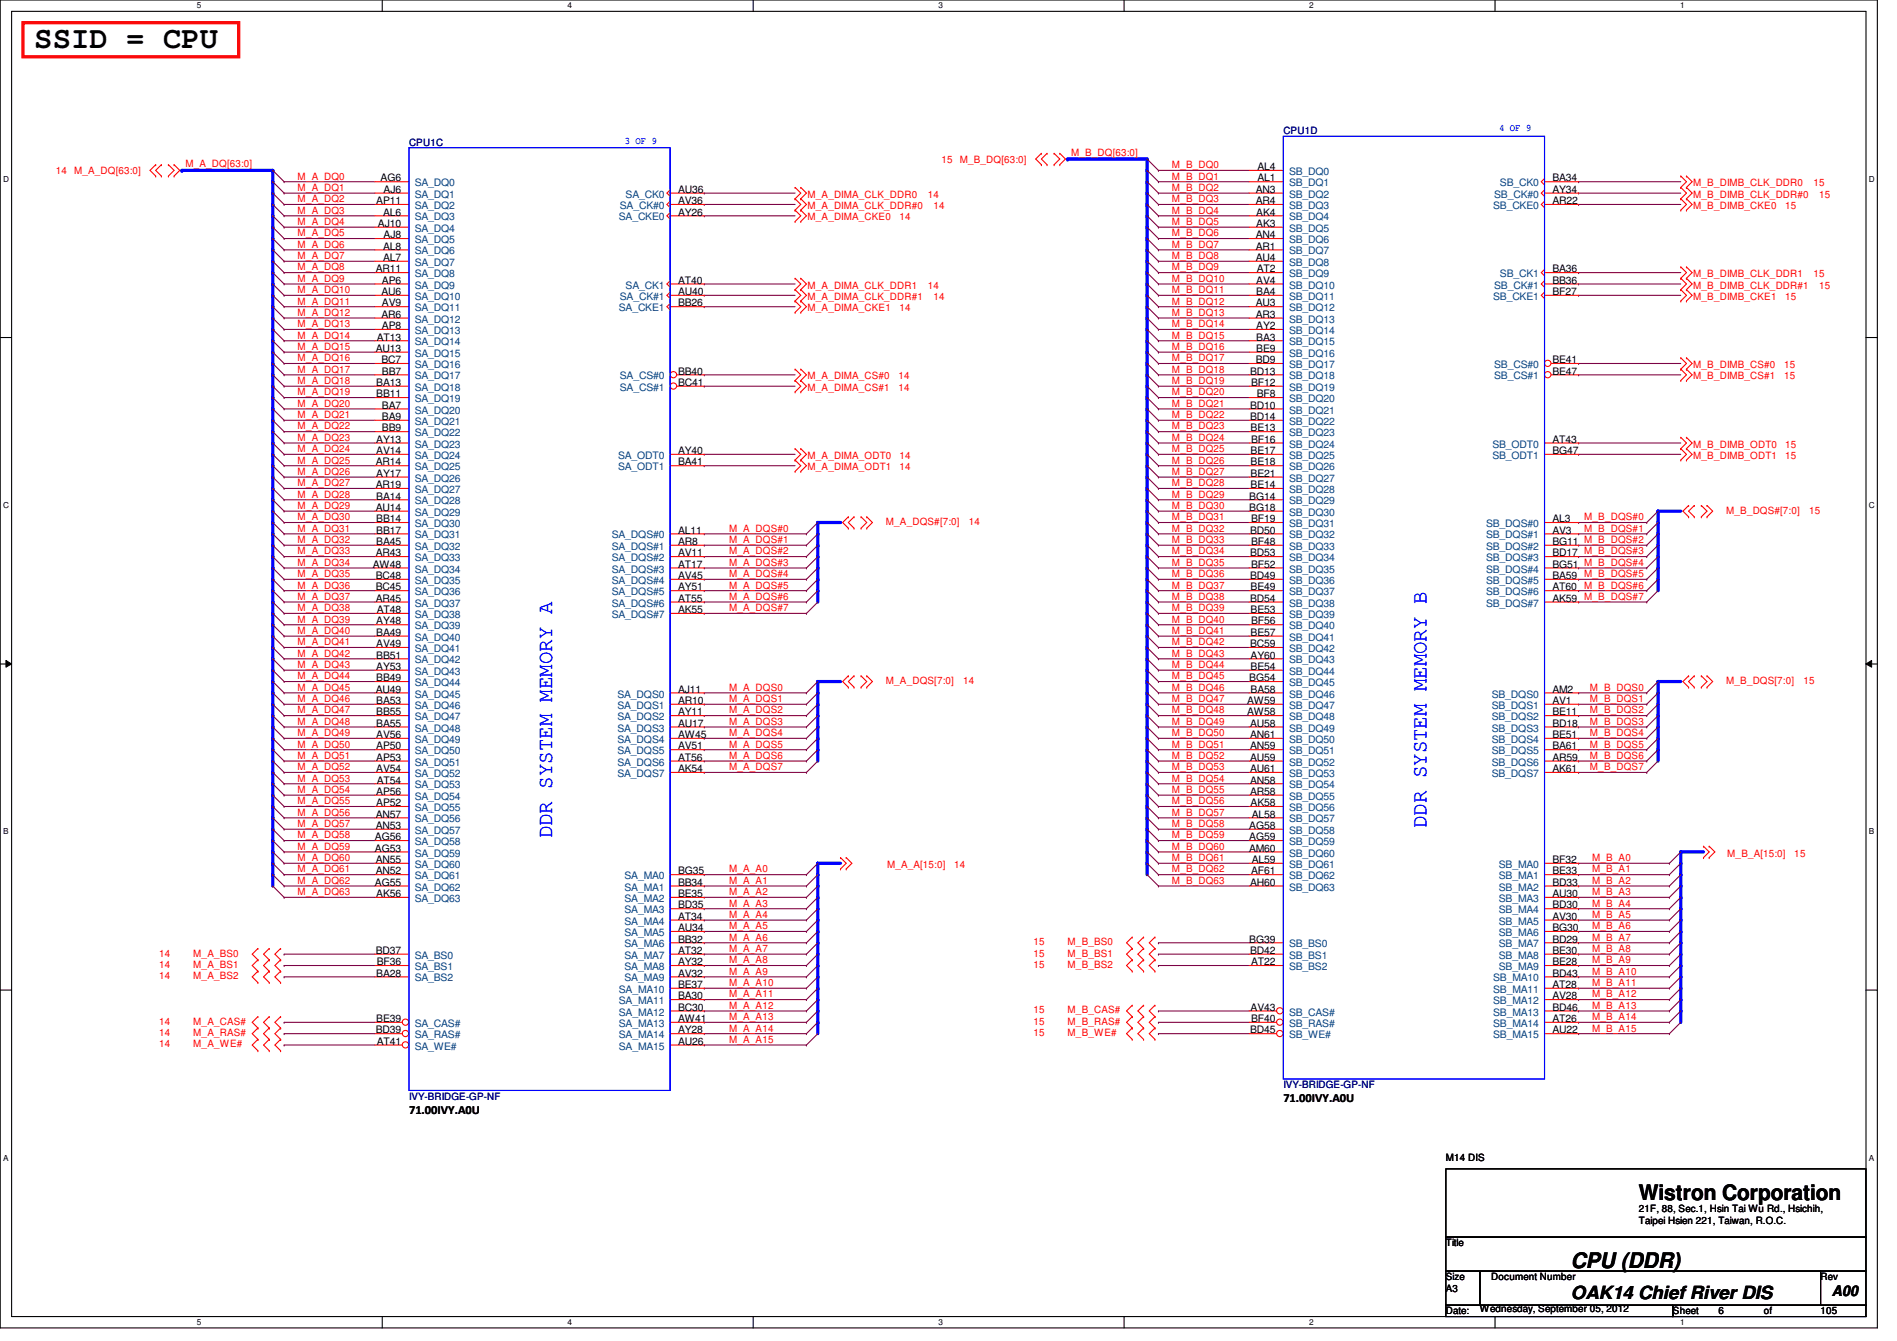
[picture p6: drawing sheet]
<svg xmlns="http://www.w3.org/2000/svg" width="297mm" height="210mm" viewBox="0 0 297 210" stroke-linecap="round" stroke-linejoin="round" font-family="sans-serif">
<defs><g id="words">
<text font-size="4.8" x="5.4" y="7.6">SSID = CPU</text>
<g font-size="3.3" fill="#00f">
<text x="86.4" y="131.2" transform="rotate(-90 86.4 131.2)">DDR SYSTEM MEMORY A</text>
<text x="223.3" y="129.6" transform="rotate(-90 223.3 129.6)">DDR SYSTEM MEMORY B</text>
</g>
<g font-size="3.3">
<text x="256.6" y="187.9">Wistron Corporation</text>
<text x="246" y="198.5">CPU (DDR)</text>
</g>
<text font-size="2.8" x="246" y="203.3">OAK14 Chief River DIS</text>
<text font-size="2.3" x="286.8" y="202.8">A00</text>
<g font-size="1.9">
<text x="201" y="172.6">71.00IVY.A0U</text>
<text x="64" y="174.3">71.00IVY.A0U</text>
</g>
<g font-size="1.6" fill="#000080">
<text x="64" y="22.8">CPU1C</text>
<text x="201" y="21">CPU1D</text>
<text x="64" y="172.1">IVY-BRIDGE-GP-NF</text>
<text x="201" y="170.3">IVY-BRIDGE-GP-NF</text>
</g>
<g font-size="1.6" fill="#00f">
<text x="97.8" y="22.6">3 OF 9</text>
<text x="234.7" y="20.4">4 OF 9</text>
</g>
<g font-size="1.6" fill="#f00">
<text x="8.8" y="27.2">14 M_A_DQ[63:0]</text>
<text x="29" y="26.1">M_A_DQ[63:0]</text>
<text x="46.6" y="28.1">M_A_DQ0</text>
<text x="46.6" y="29.9">M_A_DQ1</text>
<text x="147.4" y="25.4">15 M_B_DQ[63:0]</text>
<text x="167.7" y="24.3">M_B_DQ[63:0]</text>
<text x="183.5" y="26.3">M_B_DQ0</text>
<text x="183.5" y="28.1">M_B_DQ1</text>
<text x="183.5" y="29.9">M_B_DQ2</text>
<text x="265.1" y="29.2">M_B_DIMB_CLK_DDR0</text>
<text x="284" y="29.2">15</text>
<text x="46.6" y="31.7">M_A_DQ2</text>
<text x="46.6" y="33.4">M_A_DQ3</text>
<text x="46.6" y="35.2">M_A_DQ4</text>
<text x="126.4" y="34.5">M_A_DIMA_CKE0</text>
<text x="126.4" y="30.9">M_A_DIMA_CLK_DDR0</text>
<text x="126.4" y="32.7">M_A_DIMA_CLK_DDR#0</text>
<text x="140.8" y="34.5">14</text>
<text x="145.3" y="30.9">14</text>
<text x="146.2" y="32.7">14</text>
<text x="183.5" y="31.7">M_B_DQ3</text>
<text x="183.5" y="33.4">M_B_DQ4</text>
<text x="183.5" y="35.2">M_B_DQ5</text>
<text x="265.1" y="32.7">M_B_DIMB_CKE0</text>
<text x="265.1" y="30.9">M_B_DIMB_CLK_DDR#0</text>
<text x="279.5" y="32.7">15</text>
<text x="284.9" y="30.9">15</text>
<text x="46.6" y="40.6">M_A_DQ7</text>
<text x="46.6" y="37">M_A_DQ5</text>
<text x="46.6" y="38.8">M_A_DQ6</text>
<text x="183.5" y="37">M_B_DQ6</text>
<text x="183.5" y="38.8">M_B_DQ7</text>
<text x="183.5" y="40.6">M_B_DQ8</text>
<text x="46.6" y="45.9">M_A_DQ10</text>
<text x="46.6" y="44.1">M_A_DQ9</text>
<text x="46.6" y="42.3">M_A_DQ8</text>
<text x="46.6" y="47.7">M_A_DQ11</text>
<text x="126.4" y="46.9">M_A_DIMA_CLK_DDR#1</text>
<text x="126.4" y="45.2">M_A_DIMA_CLK_DDR1</text>
<text x="145.3" y="45.2">14</text>
<text x="146.2" y="46.9">14</text>
<text x="183.5" y="42.3">M_B_DQ9</text>
<text x="183.5" y="44.1">M_B_DQ10</text>
<text x="183.5" y="45.9">M_B_DQ11</text>
<text x="183.5" y="47.7">M_B_DQ12</text>
<text x="265.1" y="46.9">M_B_DIMB_CKE1</text>
<text x="265.1" y="43.4">M_B_DIMB_CLK_DDR1</text>
<text x="265.1" y="45.2">M_B_DIMB_CLK_DDR#1</text>
<text x="279.5" y="46.9">15</text>
<text x="284" y="43.4">15</text>
<text x="284.9" y="45.2">15</text>
<text x="46.6" y="49.4">M_A_DQ12</text>
<text x="46.6" y="51.2">M_A_DQ13</text>
<text x="46.6" y="53">M_A_DQ14</text>
<text x="126.4" y="48.7">M_A_DIMA_CKE1</text>
<text x="140.8" y="48.7">14</text>
<text x="183.5" y="53">M_B_DQ15</text>
<text x="183.5" y="49.4">M_B_DQ13</text>
<text x="183.5" y="51.2">M_B_DQ14</text>
<text x="46.6" y="54.8">M_A_DQ15</text>
<text x="46.6" y="56.6">M_A_DQ16</text>
<text x="46.6" y="58.3">M_A_DQ17</text>
<text x="126.4" y="59.4">M_A_DIMA_CS#0</text>
<text x="140.7" y="59.4">14</text>
<text x="183.5" y="54.8">M_B_DQ16</text>
<text x="183.5" y="56.6">M_B_DQ17</text>
<text x="183.5" y="58.3">M_B_DQ18</text>
<text x="265.1" y="57.6">M_B_DIMB_CS#0</text>
<text x="265.1" y="59.4">M_B_DIMB_CS#1</text>
<text x="279.4" y="57.6">15</text>
<text x="279.4" y="59.4">15</text>
<text x="46.6" y="63.7">M_A_DQ20</text>
<text x="46.6" y="61.9">M_A_DQ19</text>
<text x="46.6" y="60.1">M_A_DQ18</text>
<text x="46.6" y="65.4">M_A_DQ21</text>
<text x="126.4" y="61.2">M_A_DIMA_CS#1</text>
<text x="140.7" y="61.2">14</text>
<text x="183.5" y="60.1">M_B_DQ19</text>
<text x="183.5" y="63.7">M_B_DQ21</text>
<text x="183.5" y="61.9">M_B_DQ20</text>
<text x="183.5" y="65.4">M_B_DQ22</text>
<text x="46.6" y="67.2">M_A_DQ22</text>
<text x="46.6" y="69">M_A_DQ23</text>
<text x="46.6" y="70.8">M_A_DQ24</text>
<text x="126.4" y="71.8">M_A_DIMA_ODT0</text>
<text x="140.8" y="71.8">14</text>
<text x="183.5" y="67.2">M_B_DQ23</text>
<text x="183.5" y="70.8">M_B_DQ25</text>
<text x="183.5" y="69">M_B_DQ24</text>
<text x="265.1" y="70.1">M_B_DIMB_ODT0</text>
<text x="265.1" y="71.8">M_B_DIMB_ODT1</text>
<text x="279.5" y="70.1">15</text>
<text x="279.5" y="71.8">15</text>
<text x="46.6" y="76.1">M_A_DQ27</text>
<text x="46.6" y="72.6">M_A_DQ25</text>
<text x="46.6" y="77.9">M_A_DQ28</text>
<text x="46.6" y="74.3">M_A_DQ26</text>
<text x="126.4" y="73.6">M_A_DIMA_ODT1</text>
<text x="140.8" y="73.6">14</text>
<text x="183.5" y="76.1">M_B_DQ28</text>
<text x="183.5" y="72.6">M_B_DQ26</text>
<text x="183.5" y="77.9">M_B_DQ29</text>
<text x="183.5" y="74.3">M_B_DQ27</text>
<text x="46.6" y="81.4">M_A_DQ30</text>
<text x="46.6" y="83.2">M_A_DQ31</text>
<text x="46.6" y="79.7">M_A_DQ29</text>
<text x="114.2" y="83.2">M_A_DQS#0</text>
<text x="138.7" y="82.2">M_A_DQS#[7:0]</text>
<text x="151.7" y="82.2">14</text>
<text x="183.5" y="81.4">M_B_DQ31</text>
<text x="183.5" y="79.7">M_B_DQ30</text>
<text x="183.5" y="83.2">M_B_DQ32</text>
<text x="248.1" y="83.2">M_B_DQS#1</text>
<text x="248.1" y="81.4">M_B_DQS#0</text>
<text x="270.3" y="80.4">M_B_DQS#[7:0]</text>
<text x="283.3" y="80.4">15</text>
<text x="46.6" y="88.6">M_A_DQ34</text>
<text x="46.6" y="85">M_A_DQ32</text>
<text x="46.6" y="86.8">M_A_DQ33</text>
<text x="114.2" y="88.6">M_A_DQS#3</text>
<text x="114.2" y="86.8">M_A_DQS#2</text>
<text x="114.2" y="85">M_A_DQS#1</text>
<text x="183.5" y="85">M_B_DQ33</text>
<text x="183.5" y="86.8">M_B_DQ34</text>
<text x="183.5" y="88.6">M_B_DQ35</text>
<text x="46.6" y="92.1">M_A_DQ36</text>
<text x="46.6" y="93.9">M_A_DQ37</text>
<text x="46.6" y="90.3">M_A_DQ35</text>
<text x="46.6" y="95.7">M_A_DQ38</text>
<text x="114.2" y="90.3">M_A_DQS#4</text>
<text x="114.2" y="92.1">M_A_DQS#5</text>
<text x="114.2" y="93.9">M_A_DQS#6</text>
<text x="114.2" y="95.7">M_A_DQS#7</text>
<text x="183.5" y="95.7">M_B_DQ39</text>
<text x="183.5" y="92.1">M_B_DQ37</text>
<text x="183.5" y="90.3">M_B_DQ36</text>
<text x="183.5" y="93.9">M_B_DQ38</text>
<text x="248.1" y="92.1">M_B_DQS#6</text>
<text x="46.6" y="99.2">M_A_DQ40</text>
<text x="46.6" y="97.5">M_A_DQ39</text>
<text x="46.6" y="101">M_A_DQ41</text>
<text x="183.5" y="101">M_B_DQ42</text>
<text x="183.5" y="99.2">M_B_DQ41</text>
<text x="183.5" y="97.5">M_B_DQ40</text>
<text x="46.6" y="106.3">M_A_DQ44</text>
<text x="46.6" y="102.8">M_A_DQ42</text>
<text x="46.6" y="104.6">M_A_DQ43</text>
<text x="138.7" y="107.1">M_A_DQS[7:0]</text>
<text x="150.8" y="107.1">14</text>
<text x="183.5" y="104.6">M_B_DQ44</text>
<text x="183.5" y="106.3">M_B_DQ45</text>
<text x="183.5" y="102.8">M_B_DQ43</text>
<text x="270.3" y="107.1">M_B_DQS[7:0]</text>
<text x="282.4" y="107.1">15</text>
<text x="46.6" y="111.7">M_A_DQ47</text>
<text x="46.6" y="113.5">M_A_DQ48</text>
<text x="46.6" y="109.9">M_A_DQ46</text>
<text x="46.6" y="108.1">M_A_DQ45</text>
<text x="114.2" y="113.5">M_A_DQS3</text>
<text x="114.2" y="111.7">M_A_DQS2</text>
<text x="114.2" y="109.9">M_A_DQS1</text>
<text x="114.2" y="108.1">M_A_DQS0</text>
<text x="183.5" y="109.9">M_B_DQ47</text>
<text x="183.5" y="108.1">M_B_DQ46</text>
<text x="183.5" y="111.7">M_B_DQ48</text>
<text x="183.5" y="113.5">M_B_DQ49</text>
<text x="249" y="108.1">M_B_DQS0</text>
<text x="249" y="109.9">M_B_DQS1</text>
<text x="249" y="111.7">M_B_DQS2</text>
<text x="249" y="113.5">M_B_DQS3</text>
<text x="46.6" y="118.8">M_A_DQ51</text>
<text x="46.6" y="115.2">M_A_DQ49</text>
<text x="46.6" y="117">M_A_DQ50</text>
<text x="114.2" y="115.2">M_A_DQS4</text>
<text x="114.2" y="117">M_A_DQS5</text>
<text x="114.2" y="118.8">M_A_DQS6</text>
<text x="183.5" y="115.2">M_B_DQ50</text>
<text x="183.5" y="117">M_B_DQ51</text>
<text x="183.5" y="118.8">M_B_DQ52</text>
<text x="249" y="115.2">M_B_DQS4</text>
<text x="249" y="117">M_B_DQS5</text>
<text x="249" y="118.8">M_B_DQS6</text>
<text x="46.6" y="124.1">M_A_DQ54</text>
<text x="46.6" y="122.3">M_A_DQ53</text>
<text x="46.6" y="125.9">M_A_DQ55</text>
<text x="46.6" y="120.6">M_A_DQ52</text>
<text x="114.2" y="120.6">M_A_DQS7</text>
<text x="183.5" y="124.1">M_B_DQ55</text>
<text x="183.5" y="120.6">M_B_DQ53</text>
<text x="183.5" y="122.3">M_B_DQ54</text>
<text x="183.5" y="125.9">M_B_DQ56</text>
<text x="249" y="120.6">M_B_DQS7</text>
<text x="46.6" y="131.2">M_A_DQ58</text>
<text x="46.6" y="129.5">M_A_DQ57</text>
<text x="46.6" y="127.7">M_A_DQ56</text>
<text x="183.5" y="129.5">M_B_DQ58</text>
<text x="183.5" y="127.7">M_B_DQ57</text>
<text x="183.5" y="131.2">M_B_DQ59</text>
<text x="46.6" y="133">M_A_DQ59</text>
<text x="46.6" y="134.8">M_A_DQ60</text>
<text x="46.6" y="136.6">M_A_DQ61</text>
<text x="114.2" y="136.6">M_A_A0</text>
<text x="138.9" y="135.8">M_A_A[15:0]</text>
<text x="149.4" y="135.8">14</text>
<text x="183.5" y="133">M_B_DQ60</text>
<text x="183.5" y="134.8">M_B_DQ61</text>
<text x="183.5" y="136.6">M_B_DQ62</text>
<text x="249.3" y="136.6">M_B_A1</text>
<text x="249.3" y="134.8">M_B_A0</text>
<text x="270.5" y="134.1">M_B_A[15:0]</text>
<text x="281" y="134.1">15</text>
<text x="46.6" y="140.1">M_A_DQ63</text>
<text x="46.6" y="138.3">M_A_DQ62</text>
<text x="114.2" y="138.3">M_A_A1</text>
<text x="114.2" y="140.1">M_A_A2</text>
<text x="114.2" y="141.9">M_A_A3</text>
<text x="114.2" y="143.7">M_A_A4</text>
<text x="183.5" y="138.3">M_B_DQ63</text>
<text x="249.3" y="143.7">M_B_A5</text>
<text x="249.3" y="141.9">M_B_A4</text>
<text x="249.3" y="140.1">M_B_A3</text>
<text x="249.3" y="138.3">M_B_A2</text>
<text x="24.9" y="149.7">14</text>
<text x="30.3" y="149.7">M_A_BS0</text>
<text x="114.2" y="149">M_A_A7</text>
<text x="114.2" y="147.2">M_A_A6</text>
<text x="114.2" y="145.5">M_A_A5</text>
<text x="161.8" y="148">15</text>
<text x="161.8" y="149.7">15</text>
<text x="167.2" y="148">M_B_BS0</text>
<text x="167.2" y="149.7">M_B_BS1</text>
<text x="249.3" y="145.5">M_B_A6</text>
<text x="249.3" y="147.2">M_B_A7</text>
<text x="249.3" y="149">M_B_A8</text>
<text x="24.9" y="151.5">14</text>
<text x="24.9" y="153.3">14</text>
<text x="30.3" y="151.5">M_A_BS1</text>
<text x="30.3" y="153.3">M_A_BS2</text>
<text x="114.2" y="152.6">M_A_A9</text>
<text x="114.2" y="154.3">M_A_A10</text>
<text x="114.2" y="150.8">M_A_A8</text>
<text x="161.8" y="151.5">15</text>
<text x="167.2" y="151.5">M_B_BS2</text>
<text x="249.3" y="150.8">M_B_A9</text>
<text x="249.3" y="152.6">M_B_A10</text>
<text x="249.3" y="154.3">M_B_A11</text>
<text x="24.9" y="160.4">14</text>
<text x="30.3" y="160.4">M_A_CAS#</text>
<text x="114.2" y="157.9">M_A_A12</text>
<text x="114.2" y="161.5">M_A_A14</text>
<text x="114.2" y="159.7">M_A_A13</text>
<text x="114.2" y="156.1">M_A_A11</text>
<text x="161.8" y="158.6">15</text>
<text x="161.8" y="160.4">15</text>
<text x="167.2" y="158.6">M_B_CAS#</text>
<text x="167.2" y="160.4">M_B_RAS#</text>
<text x="249.3" y="156.1">M_B_A12</text>
<text x="249.3" y="157.9">M_B_A13</text>
<text x="249.3" y="159.7">M_B_A14</text>
<text x="249.3" y="161.5">M_B_A15</text>
<text x="24.9" y="162.2">14</text>
<text x="24.9" y="164">14</text>
<text x="30.3" y="162.2">M_A_RAS#</text>
<text x="30.3" y="164">M_A_WE#</text>
<text x="114.2" y="163.2">M_A_A15</text>
<text x="161.8" y="162.2">15</text>
<text x="167.2" y="162.2">M_B_WE#</text>
</g>
<g font-size="1.6">
<text x="59.6" y="28.4">AG6</text>
<text x="196.9" y="26.6">AL4</text>
<text x="196.9" y="28.4">AL1</text>
<text x="243.1" y="28.4">BA34</text>
<text x="58.9" y="32">AP11</text>
<text x="59.2" y="35.5">AJ10</text>
<text x="60" y="33.7">AL6</text>
<text x="60.1" y="30.2">AJ6</text>
<text x="106.2" y="30.2">AU36</text>
<text x="106.2" y="32">AV36</text>
<text x="106.2" y="33.7">AY26</text>
<text x="196.6" y="30.2">AN3</text>
<text x="196.6" y="32">AR4</text>
<text x="196.7" y="33.7">AK4</text>
<text x="196.7" y="35.5">AK3</text>
<text x="243.1" y="30.2">AY34</text>
<text x="243.1" y="32">AR22</text>
<text x="60" y="39.1">AL8</text>
<text x="60" y="40.9">AL7</text>
<text x="60.1" y="37.3">AJ8</text>
<text x="196.6" y="37.3">AN4</text>
<text x="196.6" y="39.1">AR1</text>
<text x="196.6" y="40.9">AU4</text>
<text x="58.8" y="42.6">AR11</text>
<text x="59.7" y="46.2">AU6</text>
<text x="59.8" y="44.4">AP6</text>
<text x="59.8" y="48">AV9</text>
<text x="106.2" y="44.4">AT40</text>
<text x="106.2" y="46.2">AU40</text>
<text x="106.2" y="48">BB26</text>
<text x="196.6" y="48">AU3</text>
<text x="196.7" y="44.4">AV4</text>
<text x="196.7" y="46.2">BA4</text>
<text x="196.8" y="42.6">AT2</text>
<text x="243.1" y="42.6">BA36</text>
<text x="243.1" y="44.4">BB36</text>
<text x="243.1" y="46.2">BF27</text>
<text x="59" y="53.3">AT13</text>
<text x="59.7" y="49.7">AR6</text>
<text x="59.8" y="51.5">AP8</text>
<text x="196.6" y="49.7">AR3</text>
<text x="196.7" y="51.5">AY2</text>
<text x="196.7" y="53.3">BA3</text>
<text x="58.8" y="55.1">AU13</text>
<text x="59.7" y="56.9">BC7</text>
<text x="59.8" y="58.6">BB7</text>
<text x="106.2" y="58.6">BB40</text>
<text x="195.7" y="58.6">BD13</text>
<text x="196.6" y="56.9">BD9</text>
<text x="196.7" y="55.1">BE9</text>
<text x="243.1" y="56.9">BE41</text>
<text x="243.1" y="58.6">BE47</text>
<text x="58.9" y="60.4">BA13</text>
<text x="58.9" y="62.2">BB11</text>
<text x="59.8" y="64">BA7</text>
<text x="59.8" y="65.7">BA9</text>
<text x="106.2" y="60.4">BC41</text>
<text x="195.7" y="64">BD10</text>
<text x="195.7" y="65.7">BD14</text>
<text x="195.9" y="60.4">BF12</text>
<text x="196.8" y="62.2">BF8</text>
<text x="58.9" y="69.3">AY13</text>
<text x="58.9" y="71.1">AV14</text>
<text x="59.8" y="67.5">BB9</text>
<text x="106.2" y="71.1">AY40</text>
<text x="195.8" y="67.5">BE13</text>
<text x="195.8" y="71.1">BE17</text>
<text x="195.9" y="69.3">BF16</text>
<text x="243.1" y="69.3">AT43</text>
<text x="243.1" y="71.1">BG47</text>
<text x="58.8" y="72.9">AR14</text>
<text x="58.8" y="76.4">AR19</text>
<text x="58.9" y="74.6">AY17</text>
<text x="106.2" y="72.9">BA41</text>
<text x="195.8" y="72.9">BE18</text>
<text x="195.8" y="74.6">BE21</text>
<text x="195.8" y="76.4">BE14</text>
<text x="58.8" y="80">AU14</text>
<text x="58.9" y="78.2">BA14</text>
<text x="58.9" y="81.7">BB14</text>
<text x="58.9" y="83.5">BB17</text>
<text x="106.2" y="83.5">AL11</text>
<text x="195.6" y="78.2">BG14</text>
<text x="195.6" y="80">BG18</text>
<text x="195.7" y="83.5">BD50</text>
<text x="195.9" y="81.7">BF19</text>
<text x="243.1" y="81.7">AL3</text>
<text x="243.1" y="83.5">AV3</text>
<text x="58.4" y="88.9">AW48</text>
<text x="58.8" y="87.1">AR43</text>
<text x="58.9" y="85.3">BA45</text>
<text x="106.2" y="85.3">AR8</text>
<text x="106.2" y="87.1">AV11</text>
<text x="106.2" y="88.9">AT17</text>
<text x="195.7" y="87.1">BD53</text>
<text x="195.9" y="85.3">BF48</text>
<text x="195.9" y="88.9">BF52</text>
<text x="243.1" y="88.9">BG51 M_B_DQS#4</text>
<text x="243.1" y="85.3">BG11 M_B_DQS#2</text>
<text x="243.1" y="87.1">BD17 M_B_DQS#3</text>
<text x="58.8" y="90.6">BC48</text>
<text x="58.8" y="92.4">BC45</text>
<text x="58.8" y="94.2">AR45</text>
<text x="59" y="96">AT48</text>
<text x="106.2" y="90.6">AV45</text>
<text x="106.2" y="92.4">AY51</text>
<text x="106.2" y="94.2">AT55</text>
<text x="106.2" y="96">AK55</text>
<text x="195.7" y="90.6">BD49</text>
<text x="195.7" y="94.2">BD54</text>
<text x="195.8" y="92.4">BE49</text>
<text x="195.8" y="96">BE53</text>
<text x="243.1" y="90.6">BA59 M_B_DQS#5</text>
<text x="243.1" y="92.4">AT60</text>
<text x="243.1" y="94.2">AK59 M_B_DQS#7</text>
<text x="58.9" y="97.7">AY48</text>
<text x="58.9" y="99.5">BA49</text>
<text x="58.9" y="101.3">AV49</text>
<text x="195.7" y="101.3">BC59</text>
<text x="195.8" y="99.5">BE57</text>
<text x="195.9" y="97.7">BF56</text>
<text x="58.9" y="103.1">BB51</text>
<text x="58.9" y="104.9">AY53</text>
<text x="58.9" y="106.6">BB49</text>
<text x="195.6" y="106.6">BG54</text>
<text x="195.8" y="103.1">AY60</text>
<text x="195.8" y="104.9">BE54</text>
<text x="58.8" y="108.4">AU49</text>
<text x="58.9" y="110.2">BA53</text>
<text x="58.9" y="112">BB55</text>
<text x="58.9" y="113.7">BA55</text>
<text x="106.2" y="108.4">AJ11</text>
<text x="106.2" y="110.2">AR10</text>
<text x="106.2" y="112">AY11</text>
<text x="106.2" y="113.7">AU17</text>
<text x="195.3" y="110.2">AW59</text>
<text x="195.3" y="112">AW58</text>
<text x="195.7" y="113.7">AU58</text>
<text x="195.8" y="108.4">BA58</text>
<text x="243.1" y="108.4">AM2</text>
<text x="243.1" y="110.2">AV1</text>
<text x="243.1" y="112">BE11</text>
<text x="243.1" y="113.7">BD18</text>
<text x="58.9" y="115.5">AV56</text>
<text x="58.9" y="117.3">AP50</text>
<text x="58.9" y="119.1">AP53</text>
<text x="106.2" y="115.5">AW45</text>
<text x="106.2" y="117.3">AV51</text>
<text x="106.2" y="119.1">AT56</text>
<text x="195.7" y="115.5">AN61</text>
<text x="195.7" y="117.3">AN59</text>
<text x="195.7" y="119.1">AU59</text>
<text x="243.1" y="115.5">BE51</text>
<text x="243.1" y="117.3">BA61</text>
<text x="243.1" y="119.1">AR59</text>
<text x="58.9" y="120.9">AV54</text>
<text x="58.9" y="124.4">AP56</text>
<text x="59" y="122.6">AT54</text>
<text x="106.2" y="120.9">AK54</text>
<text x="195.7" y="120.9">AU61</text>
<text x="195.7" y="122.6">AN58</text>
<text x="195.7" y="124.4">AR58</text>
<text x="243.1" y="120.9">AK61</text>
<text x="58.7" y="131.5">AG56</text>
<text x="58.8" y="128">AN57</text>
<text x="58.8" y="129.8">AN53</text>
<text x="58.9" y="126.2">AP52</text>
<text x="195.6" y="129.8">AG58</text>
<text x="195.6" y="131.5">AG59</text>
<text x="195.8" y="126.2">AK58</text>
<text x="196" y="128">AL58</text>
<text x="58.7" y="133.3">AG53</text>
<text x="58.8" y="135.1">AN55</text>
<text x="58.8" y="136.9">AN52</text>
<text x="106.2" y="136.9">BG35</text>
<text x="195.6" y="133.3">AM60</text>
<text x="195.9" y="136.9">AF61</text>
<text x="196" y="135.1">AL59</text>
<text x="243.1" y="135.1">BF32</text>
<text x="243.1" y="136.9">BE33</text>
<text x="58.7" y="138.6">AG55</text>
<text x="58.9" y="140.4">AK56</text>
<text x="106.2" y="138.6">BB34</text>
<text x="106.2" y="140.4">BE35</text>
<text x="106.2" y="142.2">BD35</text>
<text x="106.2" y="144">AT34</text>
<text x="195.7" y="138.6">AH60</text>
<text x="243.1" y="138.6">BD33</text>
<text x="243.1" y="140.4">AU30</text>
<text x="243.1" y="142.2">BD30</text>
<text x="243.1" y="144">AV30</text>
<text x="58.8" y="149.3">BD37</text>
<text x="106.2" y="145.8">AU34</text>
<text x="106.2" y="147.5">BB32</text>
<text x="106.2" y="149.3">AT32</text>
<text x="195.6" y="147.5">BG39</text>
<text x="195.7" y="149.3">BD42</text>
<text x="243.1" y="145.8">BG30</text>
<text x="243.1" y="147.5">BD29</text>
<text x="243.1" y="149.3">BE30</text>
<text x="58.9" y="152.9">BA28</text>
<text x="59" y="151.1">BF36</text>
<text x="106.2" y="151.1">AY32</text>
<text x="106.2" y="152.9">AV32</text>
<text x="106.2" y="154.6">BE37</text>
<text x="195.9" y="151.1">AT22</text>
<text x="243.1" y="151.1">BE28</text>
<text x="243.1" y="152.9">BD43</text>
<text x="243.1" y="154.6">AT28</text>
<text x="58.8" y="161.8">BD39</text>
<text x="58.9" y="160">BE39</text>
<text x="106.2" y="156.4">BA30</text>
<text x="106.2" y="158.2">BC30</text>
<text x="106.2" y="160">AW41</text>
<text x="106.2" y="161.8">AY28</text>
<text x="195.7" y="161.8">BD45</text>
<text x="195.8" y="158.2">AV43</text>
<text x="195.9" y="160">BF40</text>
<text x="243.1" y="156.4">AV28</text>
<text x="243.1" y="158.2">BD46</text>
<text x="243.1" y="160">AT26</text>
<text x="243.1" y="161.8">AU22</text>
<text x="59" y="163.5">AT41</text>
<text x="106.2" y="163.5">AU26</text>
<text x="226.4" y="181.7">M14 DIS</text>
<text x="256.6" y="189.7">21F, 88, Sec.1, Hsin Tai Wu Rd., Hsichih,</text>
<text x="256.6" y="191.6">Taipei Hsien 221, Taiwan, R.O.C.</text>
<text x="226.4" y="195.1">Title</text>
<text x="226.4" y="200.4">Size</text>
<text x="226.4" y="202.2">A3</text>
<text x="233.5" y="200.4">Document Number</text>
<text x="285.1" y="200.4">Rev</text>
<text x="226.4" y="205.7">Date:</text>
<text x="231.7" y="205.4">Wednesday, September 05, 2012</text>
<text x="262" y="205.7">Sheet</text>
<text x="269.1" y="205.7">6</text>
<text x="276.2" y="205.7">of</text>
<text x="285.1" y="205.7">105</text>
</g>
<g font-size="1.6" fill="#004080">
<text x="64.9" y="29.2">SA_DQ0</text>
<text x="201.8" y="27.4">SB_DQ0</text>
<text x="201.8" y="29.2">SB_DQ1</text>
<text x="234.9" y="29.2">SB_CK0</text>
<text x="64.9" y="30.9">SA_DQ1</text>
<text x="64.9" y="32.7">SA_DQ2</text>
<text x="64.9" y="34.5">SA_DQ3</text>
<text x="96.9" y="34.5">SA_CKE0</text>
<text x="97.1" y="32.7">SA_CK#0</text>
<text x="98" y="30.9">SA_CK0</text>
<text x="201.8" y="30.9">SB_DQ2</text>
<text x="201.8" y="32.7">SB_DQ3</text>
<text x="201.8" y="34.5">SB_DQ4</text>
<text x="233.8" y="32.7">SB_CKE0</text>
<text x="234" y="30.9">SB_CK#0</text>
<text x="64.9" y="36.3">SA_DQ4</text>
<text x="64.9" y="38.1">SA_DQ5</text>
<text x="64.9" y="39.8">SA_DQ6</text>
<text x="64.9" y="41.6">SA_DQ7</text>
<text x="201.8" y="36.3">SB_DQ5</text>
<text x="201.8" y="38.1">SB_DQ6</text>
<text x="201.8" y="39.8">SB_DQ7</text>
<text x="201.8" y="41.6">SB_DQ8</text>
<text x="64.9" y="43.4">SA_DQ8</text>
<text x="64.9" y="45.2">SA_DQ9</text>
<text x="64.9" y="46.9">SA_DQ10</text>
<text x="97.1" y="46.9">SA_CK#1</text>
<text x="98" y="45.2">SA_CK1</text>
<text x="201.8" y="43.4">SB_DQ9</text>
<text x="201.8" y="45.2">SB_DQ10</text>
<text x="201.8" y="46.9">SB_DQ11</text>
<text x="233.8" y="46.9">SB_CKE1</text>
<text x="234" y="45.2">SB_CK#1</text>
<text x="234.9" y="43.4">SB_CK1</text>
<text x="64.9" y="48.7">SA_DQ11</text>
<text x="64.9" y="50.5">SA_DQ12</text>
<text x="64.9" y="52.3">SA_DQ13</text>
<text x="96.9" y="48.7">SA_CKE1</text>
<text x="201.8" y="48.7">SB_DQ12</text>
<text x="201.8" y="50.5">SB_DQ13</text>
<text x="201.8" y="52.3">SB_DQ14</text>
<text x="64.9" y="54.1">SA_DQ14</text>
<text x="64.9" y="55.8">SA_DQ15</text>
<text x="64.9" y="57.6">SA_DQ16</text>
<text x="64.9" y="59.4">SA_DQ17</text>
<text x="97.1" y="59.4">SA_CS#0</text>
<text x="201.8" y="54.1">SB_DQ15</text>
<text x="201.8" y="55.8">SB_DQ16</text>
<text x="201.8" y="57.6">SB_DQ17</text>
<text x="201.8" y="59.4">SB_DQ18</text>
<text x="234" y="57.6">SB_CS#0</text>
<text x="234" y="59.4">SB_CS#1</text>
<text x="64.9" y="61.2">SA_DQ18</text>
<text x="64.9" y="62.9">SA_DQ19</text>
<text x="64.9" y="64.7">SA_DQ20</text>
<text x="97.1" y="61.2">SA_CS#1</text>
<text x="201.8" y="61.2">SB_DQ19</text>
<text x="201.8" y="62.9">SB_DQ20</text>
<text x="201.8" y="64.7">SB_DQ21</text>
<text x="64.9" y="66.5">SA_DQ21</text>
<text x="64.9" y="68.3">SA_DQ22</text>
<text x="64.9" y="70.1">SA_DQ23</text>
<text x="64.9" y="71.8">SA_DQ24</text>
<text x="96.8" y="71.8">SA_ODT0</text>
<text x="201.8" y="66.5">SB_DQ22</text>
<text x="201.8" y="68.3">SB_DQ23</text>
<text x="201.8" y="70.1">SB_DQ24</text>
<text x="201.8" y="71.8">SB_DQ25</text>
<text x="233.7" y="70.1">SB_ODT0</text>
<text x="233.7" y="71.8">SB_ODT1</text>
<text x="64.9" y="73.6">SA_DQ25</text>
<text x="64.9" y="75.4">SA_DQ26</text>
<text x="64.9" y="77.2">SA_DQ27</text>
<text x="96.8" y="73.6">SA_ODT1</text>
<text x="201.8" y="73.6">SB_DQ26</text>
<text x="201.8" y="75.4">SB_DQ27</text>
<text x="201.8" y="77.2">SB_DQ28</text>
<text x="64.9" y="79">SA_DQ28</text>
<text x="64.9" y="80.7">SA_DQ29</text>
<text x="64.9" y="82.5">SA_DQ30</text>
<text x="201.8" y="79">SB_DQ29</text>
<text x="201.8" y="80.7">SB_DQ30</text>
<text x="201.8" y="82.5">SB_DQ31</text>
<text x="232.7" y="82.5">SB_DQS#0</text>
<text x="64.9" y="84.3">SA_DQ31</text>
<text x="64.9" y="86.1">SA_DQ32</text>
<text x="64.9" y="87.8">SA_DQ33</text>
<text x="64.9" y="89.6">SA_DQ34</text>
<text x="95.8" y="84.3">SA_DQS#0</text>
<text x="95.8" y="86.1">SA_DQS#1</text>
<text x="95.8" y="87.8">SA_DQS#2</text>
<text x="95.8" y="89.6">SA_DQS#3</text>
<text x="201.8" y="84.3">SB_DQ32</text>
<text x="201.8" y="86.1">SB_DQ33</text>
<text x="201.8" y="87.8">SB_DQ34</text>
<text x="201.8" y="89.6">SB_DQ35</text>
<text x="232.7" y="89.6">SB_DQS#4</text>
<text x="232.7" y="84.3">SB_DQS#1</text>
<text x="232.7" y="86.1">SB_DQS#2</text>
<text x="232.7" y="87.8">SB_DQS#3</text>
<text x="64.9" y="91.4">SA_DQ35</text>
<text x="64.9" y="93.2">SA_DQ36</text>
<text x="64.9" y="95">SA_DQ37</text>
<text x="95.8" y="91.4">SA_DQS#4</text>
<text x="95.8" y="93.2">SA_DQS#5</text>
<text x="95.8" y="95">SA_DQS#6</text>
<text x="201.8" y="91.4">SB_DQ36</text>
<text x="201.8" y="93.2">SB_DQ37</text>
<text x="201.8" y="95">SB_DQ38</text>
<text x="232.7" y="91.4">SB_DQS#5</text>
<text x="232.7" y="93.2">SB_DQS#6</text>
<text x="232.7" y="95">SB_DQS#7</text>
<text x="64.9" y="96.7">SA_DQ38</text>
<text x="64.9" y="98.5">SA_DQ39</text>
<text x="64.9" y="100.3">SA_DQ40</text>
<text x="95.8" y="96.7">SA_DQS#7</text>
<text x="201.8" y="96.7">SB_DQ39</text>
<text x="201.8" y="98.5">SB_DQ40</text>
<text x="201.8" y="100.3">SB_DQ41</text>
<text x="64.9" y="102.1">SA_DQ41</text>
<text x="64.9" y="103.8">SA_DQ42</text>
<text x="64.9" y="105.6">SA_DQ43</text>
<text x="64.9" y="107.4">SA_DQ44</text>
<text x="201.8" y="102.1">SB_DQ42</text>
<text x="201.8" y="103.8">SB_DQ43</text>
<text x="201.8" y="105.6">SB_DQ44</text>
<text x="201.8" y="107.4">SB_DQ45</text>
<text x="64.9" y="109.2">SA_DQ45</text>
<text x="64.9" y="111">SA_DQ46</text>
<text x="64.9" y="112.7">SA_DQ47</text>
<text x="96.7" y="109.2">SA_DQS0</text>
<text x="96.7" y="111">SA_DQS1</text>
<text x="96.7" y="112.7">SA_DQS2</text>
<text x="201.8" y="109.2">SB_DQ46</text>
<text x="201.8" y="111">SB_DQ47</text>
<text x="201.8" y="112.7">SB_DQ48</text>
<text x="233.6" y="109.2">SB_DQS0</text>
<text x="233.6" y="111">SB_DQS1</text>
<text x="233.6" y="112.7">SB_DQS2</text>
<text x="64.9" y="114.5">SA_DQ48</text>
<text x="64.9" y="116.3">SA_DQ49</text>
<text x="64.9" y="118.1">SA_DQ50</text>
<text x="64.9" y="119.8">SA_DQ51</text>
<text x="96.7" y="114.5">SA_DQS3</text>
<text x="96.7" y="116.3">SA_DQS4</text>
<text x="96.7" y="118.1">SA_DQS5</text>
<text x="96.7" y="119.8">SA_DQS6</text>
<text x="201.8" y="114.5">SB_DQ49</text>
<text x="201.8" y="116.3">SB_DQ50</text>
<text x="201.8" y="118.1">SB_DQ51</text>
<text x="201.8" y="119.8">SB_DQ52</text>
<text x="233.6" y="116.3">SB_DQS4</text>
<text x="233.6" y="118.1">SB_DQS5</text>
<text x="233.6" y="119.8">SB_DQS6</text>
<text x="233.6" y="114.5">SB_DQS3</text>
<text x="64.9" y="121.6">SA_DQ52</text>
<text x="64.9" y="123.4">SA_DQ53</text>
<text x="64.9" y="125.2">SA_DQ54</text>
<text x="96.7" y="121.6">SA_DQS7</text>
<text x="201.8" y="121.6">SB_DQ53</text>
<text x="201.8" y="123.4">SB_DQ54</text>
<text x="201.8" y="125.2">SB_DQ55</text>
<text x="233.6" y="121.6">SB_DQS7</text>
<text x="64.9" y="127">SA_DQ55</text>
<text x="64.9" y="128.7">SA_DQ56</text>
<text x="64.9" y="130.5">SA_DQ57</text>
<text x="201.8" y="127">SB_DQ56</text>
<text x="201.8" y="128.7">SB_DQ57</text>
<text x="201.8" y="130.5">SB_DQ58</text>
<text x="64.9" y="132.3">SA_DQ58</text>
<text x="64.9" y="134.1">SA_DQ59</text>
<text x="64.9" y="135.8">SA_DQ60</text>
<text x="64.9" y="137.6">SA_DQ61</text>
<text x="97.8" y="137.6">SA_MA0</text>
<text x="201.8" y="132.3">SB_DQ59</text>
<text x="201.8" y="134.1">SB_DQ60</text>
<text x="201.8" y="135.8">SB_DQ61</text>
<text x="201.8" y="137.6">SB_DQ62</text>
<text x="234.7" y="135.8">SB_MA0</text>
<text x="234.7" y="137.6">SB_MA1</text>
<text x="64.9" y="139.4">SA_DQ62</text>
<text x="64.9" y="141.2">SA_DQ63</text>
<text x="97.8" y="139.4">SA_MA1</text>
<text x="97.8" y="141.2">SA_MA2</text>
<text x="97.8" y="143">SA_MA3</text>
<text x="201.8" y="139.4">SB_DQ63</text>
<text x="234.7" y="139.4">SB_MA2</text>
<text x="234.7" y="141.2">SB_MA3</text>
<text x="234.7" y="143">SB_MA4</text>
<text x="97.8" y="144.7">SA_MA4</text>
<text x="97.8" y="146.5">SA_MA5</text>
<text x="97.8" y="148.3">SA_MA6</text>
<text x="201.8" y="148.3">SB_BS0</text>
<text x="234.7" y="144.7">SB_MA5</text>
<text x="234.7" y="146.5">SB_MA6</text>
<text x="234.7" y="148.3">SB_MA7</text>
<text x="64.9" y="150.1">SA_BS0</text>
<text x="64.9" y="151.8">SA_BS1</text>
<text x="64.9" y="153.6">SA_BS2</text>
<text x="96.9" y="155.4">SA_MA10</text>
<text x="97.8" y="150.1">SA_MA7</text>
<text x="97.8" y="151.8">SA_MA8</text>
<text x="97.8" y="153.6">SA_MA9</text>
<text x="201.8" y="150.1">SB_BS1</text>
<text x="201.8" y="151.8">SB_BS2</text>
<text x="233.8" y="153.6">SB_MA10</text>
<text x="233.8" y="155.4">SB_MA11</text>
<text x="234.7" y="150.1">SB_MA8</text>
<text x="234.7" y="151.8">SB_MA9</text>
<text x="64.9" y="160.7">SA_CAS#</text>
<text x="96.9" y="157.2">SA_MA11</text>
<text x="96.9" y="159">SA_MA12</text>
<text x="96.9" y="160.7">SA_MA13</text>
<text x="201.8" y="159">SB_CAS#</text>
<text x="201.8" y="160.7">SB_RAS#</text>
<text x="233.8" y="157.2">SB_MA12</text>
<text x="233.8" y="159">SB_MA13</text>
<text x="233.8" y="160.7">SB_MA14</text>
<text x="64.9" y="162.5">SA_RAS#</text>
<text x="64.9" y="164.3">SA_WE#</text>
<text x="96.9" y="162.5">SA_MA14</text>
<text x="96.9" y="164.3">SA_MA15</text>
<text x="201.8" y="162.5">SB_WE#</text>
<text x="233.8" y="162.5">SB_MA15</text>
</g>
<g font-size="1.3">
<text x="30.8" y="1.3">5</text>
<text x="88.9" y="1.3">4</text>
<text x="146.9" y="1.3">3</text>
<text x="205" y="1.3">2</text>
<text x="263.1" y="1.3">1</text>
<text x=".5" y="28.4">D</text>
<text x="292.6" y="28.4">D</text>
<text x=".5" y="79.5">C</text>
<text x="292.6" y="79.5">C</text>
<text x=".5" y="130.6">B</text>
<text x="292.6" y="130.6">B</text>
<text x=".5" y="181.7">A</text>
<text x="292.6" y="181.7">A</text>
<text x="30.8" y="207.4">5</text>
<text x="88.9" y="207.4">4</text>
<text x="146.9" y="207.4">3</text>
<text x="205" y="207.4">2</text>
<text x="263.1" y="207.4">1</text>
</g>
</g></defs>
<path d="M0 0h294v207.9h-294zM1.8 1.8h290.4v204.3h-290.4z" fill="none" stroke="#000" stroke-width=".17"/>
<g fill="#fff">
<path d="M30.8 .2h.7v1.4h-.7z"/>
<path d="M30.8 206.2h.7v1.4h-.7z"/>
</g>
<path d="M59.9 0v1.8M59.9 206.1v1.8" fill="none" stroke="#000" stroke-width=".17"/>
<g fill="#fff">
<path d="M88.9 .2h.6v1.4h-.6z"/>
<path d="M88.9 206.2h.6v1.4h-.6z"/>
</g>
<path d="M117.9 0v1.8M117.9 206.1v1.8" fill="none" stroke="#000" stroke-width=".17"/>
<g fill="#fff">
<path d="M146.9 .2h.7v1.4h-.7z"/>
<path d="M146.9 206.2h.7v1.4h-.7z"/>
</g>
<path d="M176 0v1.8M176 206.1v1.8" fill="none" stroke="#000" stroke-width=".17"/>
<g fill="#fff">
<path d="M205 .2h.7v1.4h-.7z"/>
<path d="M205 206.2h.7v1.4h-.7z"/>
</g>
<path d="M234.1 0v1.8M234.1 206.1v1.8" fill="none" stroke="#000" stroke-width=".17"/>
<g fill="#fff">
<path d="M263.1 .2h.7v1.4h-.7z"/>
<path d="M263.1 206.2h.7v1.4h-.7z"/>
<path d="M.5 27.3h.9v1.4h-.9z"/>
<path d="M292.6 27.3h.9v1.4h-.9z"/>
<path d="M.5 78.4h.9v1.4h-.9z"/>
<path d="M292.6 78.4h.9v1.4h-.9z"/>
</g>
<path d="M0 52.8h1.8M292.2 52.8h1.8" fill="none" stroke="#000" stroke-width=".17"/>
<g fill="#fff">
<path d="M.5 129.5h.8v1.4h-.8z"/>
<path d="M292.6 129.5h.9v1.4h-.9z"/>
</g>
<path d="M0 103.9h1.8M292.2 103.9h1.8" fill="none" stroke="#000" stroke-width=".17"/>
<path d="M.9 103.4l.9 .5-.9 .5zM292.2 103.9l.9-.5v1z" fill="#000"/>
<path d="M.9 103.4l.9 .5-.9 .5zM292.2 103.9l.9-.5v1z" fill="none" stroke="#000" stroke-width=".16"/>
<g fill="#fff">
<path d="M.5 180.5h.8v1.4h-.8z"/>
<path d="M292.6 180.5h.9v1.4h-.9z"/>
</g>
<path d="M0 155h1.8M292.2 155h1.8" fill="none" stroke="#000" stroke-width=".17"/>
<g fill="none" stroke="#800040" stroke-width=".17">
<path d="M44.5 92.5h.1M44.5 99.6h.1M44.5 97.8h.1M44.5 94.2h.1M44.5 90.7h.1M44.5 88.9h.1M44.5 92.5h14.2M44.5 99.6h14.2M44.5 97.8h14.2M44.5 94.2h14.2M44.5 90.7h14.2M44.5 88.9h14.2"/>
<path d="M44.5 106.7h.1M44.5 112h.1M44.5 119.1h.1M44.5 113.8h.1M44.5 115.6h.1M44.5 117.3h.1M44.5 106.7h14.2M44.5 112h14.2M44.5 119.1h14.2M44.5 113.8h14.2M44.5 115.6h14.2M44.5 117.3h14.2"/>
<path d="M44.5 133.3h.1M44.5 124.5h.1M44.5 122.7h.1M44.5 135.1h.1M44.5 136.9h.1M44.5 131.6h.1M44.5 129.8h.1M44.5 126.2h.1M44.5 138.7h.1M44.5 120.9h.1M44.5 128h.1M44.5 133.3h14.2"/>
<path d="M44.5 124.5h14.2M44.5 122.7h14.2M44.5 135.1h14.2M44.5 136.9h14.2M44.5 131.6h14.2M44.5 129.8h14.2M44.5 126.2h14.2M44.5 138.7h14.2M44.5 120.9h14.2M44.5 128h14.2M44.5 140.5h.1M44.5 140.5h14.2"/>
</g>
<path d="M28.5 26.7h14.2" fill="none" stroke="#00f" stroke-width=".51"/>
<circle cx="28.5" cy="26.7" r=".25" fill="#00f"/>
<g fill="none" stroke="#800040" stroke-width=".17">
<path d="M44.5 28.4h.1M44.5 30.2h.1M44.5 32h.1M44.5 33.8h.1M44.5 37.3h.1M44.5 35.6h.1M44.5 39.1h.1M44.5 28.4h14.2M44.5 30.2h14.2M44.5 32h14.2M44.5 33.8h14.2M44.5 37.3h14.2"/>
<path d="M44.5 35.6h14.2M44.5 39.1h14.2M44.5 40.9h.1M44.5 49.8h.1M44.5 46.2h.1M44.5 51.6h.1M44.5 44.4h.1M44.5 42.7h.1M44.5 48h.1M44.5 55.1h.1M44.5 53.3h.1M44.5 56.9h.1"/>
<path d="M44.5 58.7h.1M44.5 40.9h14.2M44.5 49.8h14.2M44.5 46.2h14.2M44.5 51.6h14.2M44.5 44.4h14.2M44.5 42.7h14.2M44.5 48h14.2M44.5 55.1h14.2M44.5 53.3h14.2M44.5 56.9h14.2M44.5 58.7h14.2"/>
<path d="M44.5 76.5h.1M44.5 72.9h.1M44.5 64h.1M44.5 62.2h.1M44.5 60.5h.1M44.5 78.2h.1M44.5 74.7h.1M44.5 67.6h.1M44.5 69.3h.1M44.5 71.1h.1M44.5 65.8h.1M44.5 76.5h14.2"/>
<path d="M44.5 72.9h14.2M44.5 64h14.2M44.5 62.2h14.2M44.5 60.5h14.2M44.5 78.2h14.2M44.5 74.7h14.2M44.5 67.6h14.2M44.5 69.3h14.2M44.5 71.1h14.2M44.5 65.8h14.2M44.5 81.8h.1M44.5 83.6h.1"/>
<path d="M44.5 80h.1M44.5 96h.1M44.5 85.3h.1M44.5 87.1h.1M44.5 81.8h14.2M44.5 83.6h14.2M44.5 80h14.2M44.5 96h14.2M44.5 85.3h14.2M44.5 87.1h14.2M44.5 110.2h.1M44.5 103.1h.1"/>
<path d="M44.5 108.5h.1M44.5 104.9h.1M44.5 101.3h.1M44.5 110.2h14.2M44.5 103.1h14.2M44.5 108.5h14.2M44.5 104.9h14.2M44.5 101.3h14.2M44.5 151.1h.1M44.5 152.9h.1M44.5 149.4h.1M44.5 151.1h14.2"/>
<path d="M44.5 152.9h14.2M44.5 149.4h14.2M44.5 161.8h.1M44.5 163.6h.1M44.5 160h.1M44.5 161.8h14.2M44.5 163.6h14.2M44.5 160h14.2"/>
</g>
<path d="M42.7 35.6v1.7" fill="none" stroke="#00f" stroke-width=".51"/>
<circle cx="42.7" cy="35.6" r=".25" fill="#00f"/>
<path d="M42.7 51.6v1.7" fill="none" stroke="#00f" stroke-width=".51"/>
<circle cx="42.7" cy="51.6" r=".25" fill="#00f"/>
<path d="M42.7 78.2v1.8" fill="none" stroke="#00f" stroke-width=".51"/>
<circle cx="42.7" cy="78.2" r=".25" fill="#00f"/>
<path d="M42.7 97.8v1.8" fill="none" stroke="#00f" stroke-width=".51"/>
<circle cx="42.7" cy="97.8" r=".25" fill="#00f"/>
<path d="M42.7 126.2v1.8" fill="none" stroke="#00f" stroke-width=".51"/>
<circle cx="42.7" cy="126.2" r=".25" fill="#00f"/>
<path d="M42.7 136.9v1.8" fill="none" stroke="#00f" stroke-width=".51"/>
<circle cx="42.7" cy="136.9" r=".25" fill="#00f"/>
<g fill="none" stroke="#800040" stroke-width=".17">
<path d="M110.3 33.8h.1M110.3 32h.1M110.3 30.2h.1M110.3 33.8h14.2M110.3 32h14.2M110.3 30.2h14.2M110.3 48h.1M110.3 46.2h.1M110.3 44.4h.1M110.3 58.7h.1M110.3 48h14.2M110.3 46.2h14.2"/>
<path d="M110.3 44.4h14.2M110.3 58.7h14.2M110.3 60.5h.1M110.3 71.1h.1M110.3 72.9h.1M110.3 60.5h14.2M110.3 71.1h14.2M110.3 72.9h14.2M110.3 90.7h.1M110.3 92.5h.1M110.3 94.2h.1M110.3 96h.1"/>
<path d="M110.3 90.7h16M110.3 92.5h16M110.3 94.2h16M110.3 96h16"/>
</g>
<path d="M128.1 81.8h3.5" fill="none" stroke="#00f" stroke-width=".51"/>
<circle cx="128.1" cy="81.8" r=".25" fill="#00f"/>
<path d="M110.3 88.9h.1M110.3 87.1h.1M110.3 85.3h.1M110.3 83.6h.1M110.3 88.9h16M110.3 87.1h16M110.3 85.3h16M110.3 83.6h16" fill="none" stroke="#800040" stroke-width=".17"/>
<path d="M128.1 92.5v1.7" fill="none" stroke="#00f" stroke-width=".51"/>
<circle cx="128.1" cy="92.5" r=".25" fill="#00f"/>
<g fill="none" stroke="#800040" stroke-width=".17">
<path d="M110.3 115.6h.1M110.3 113.8h.1M110.3 117.3h.1M110.3 119.1h.1M110.3 112h.1M110.3 110.2h.1M110.3 108.5h.1M110.3 115.6h16M110.3 113.8h16M110.3 117.3h16M110.3 119.1h16M110.3 112h16"/>
<path d="M110.3 110.2h16M110.3 108.5h16M110.3 120.9h.1M110.3 120.9h16"/>
</g>
<path d="M128.1 106.7h3.5" fill="none" stroke="#00f" stroke-width=".51"/>
<circle cx="128.1" cy="106.7" r=".25" fill="#00f"/>
<path d="M128.1 108.5v1.7" fill="none" stroke="#00f" stroke-width=".51"/>
<circle cx="128.1" cy="108.5" r=".25" fill="#00f"/>
<g fill="none" stroke="#800040" stroke-width=".17">
<path d="M110.3 136.9h.1M110.3 138.7h.1M110.3 136.9h16M110.3 138.7h16M110.3 149.4h.1M110.3 158.2h.1M110.3 152.9h.1M110.3 154.7h.1M110.3 147.6h.1M110.3 151.1h.1M110.3 140.5h.1M110.3 142.2h.1"/>
<path d="M110.3 144h.1M110.3 145.8h.1M110.3 156.5h.1M110.3 149.4h16M110.3 158.2h16M110.3 152.9h16M110.3 154.7h16M110.3 147.6h16M110.3 151.1h16M110.3 140.5h16M110.3 142.2h16M110.3 144h16"/>
<path d="M110.3 145.8h16M110.3 156.5h16M110.3 161.8h.1M110.3 160h.1M110.3 163.6h.1M110.3 161.8h16M110.3 160h16M110.3 163.6h16"/>
</g>
<path d="M128.1 135.1h3.5" fill="none" stroke="#00f" stroke-width=".51"/>
<circle cx="128.1" cy="135.1" r=".25" fill="#00f"/>
<path d="M128.1 160v1.8" fill="none" stroke="#00f" stroke-width=".51"/>
<circle cx="128.1" cy="160" r=".25" fill="#00f"/>
<path d="M128.1 152.9v1.8" fill="none" stroke="#00f" stroke-width=".51"/>
<circle cx="128.1" cy="152.9" r=".25" fill="#00f"/>
<g fill="none" stroke="#800040" stroke-width=".17">
<path d="M181.4 26.7h.1M181.4 28.4h.1M181.4 30.2h.1M181.4 32h.1M181.4 33.8h.1M181.4 35.6h.1M181.4 37.3h.1M181.4 39.1h.1M181.4 26.7h14.2M181.4 28.4h14.2M181.4 30.2h14.2M181.4 32h14.2"/>
<path d="M181.4 33.8h14.2M181.4 35.6h14.2M181.4 37.3h14.2M181.4 39.1h14.2M181.4 40.9h.1M181.4 42.7h.1M181.4 44.4h.1M181.4 46.2h.1M181.4 53.3h.1M181.4 49.8h.1M181.4 48h.1M181.4 51.6h.1"/>
<path d="M181.4 55.1h.1M181.4 56.9h.1M181.4 58.7h.1M181.4 40.9h14.2M181.4 42.7h14.2M181.4 44.4h14.2M181.4 46.2h14.2M181.4 53.3h14.2M181.4 49.8h14.2M181.4 48h14.2M181.4 51.6h14.2M181.4 55.1h14.2"/>
<path d="M181.4 56.9h14.2M181.4 58.7h14.2M181.4 60.5h.1M181.4 67.6h.1M181.4 64h.1M181.4 62.2h.1M181.4 65.8h.1M181.4 76.5h.1M181.4 72.9h.1M181.4 78.2h.1M181.4 71.1h.1M181.4 69.3h.1"/>
<path d="M181.4 74.7h.1M181.4 60.5h14.2M181.4 67.6h14.2M181.4 64h14.2M181.4 62.2h14.2M181.4 65.8h14.2M181.4 76.5h14.2M181.4 72.9h14.2M181.4 78.2h14.2M181.4 71.1h14.2M181.4 69.3h14.2M181.4 74.7h14.2"/>
<path d="M181.4 81.8h.1M181.4 80h.1M181.4 83.6h.1M181.4 85.3h.1M181.4 87.1h.1M181.4 88.9h.1M181.4 96h.1M181.4 92.5h.1M181.4 90.7h.1M181.4 94.2h.1M181.4 99.6h.1M181.4 97.8h.1"/>
<path d="M181.4 81.8h14.2M181.4 80h14.2M181.4 83.6h14.2M181.4 85.3h14.2M181.4 87.1h14.2M181.4 88.9h14.2M181.4 96h14.2M181.4 92.5h14.2M181.4 90.7h14.2M181.4 94.2h14.2M181.4 99.6h14.2M181.4 97.8h14.2"/>
<path d="M181.4 104.9h.1M181.4 101.3h.1M181.4 106.7h.1M181.4 110.2h.1M181.4 103.1h.1M181.4 108.5h.1M181.4 112h.1M181.4 113.8h.1M181.4 115.6h.1M181.4 117.3h.1M181.4 119.1h.1M181.4 104.9h14.2"/>
<path d="M181.4 101.3h14.2M181.4 106.7h14.2M181.4 110.2h14.2M181.4 103.1h14.2M181.4 108.5h14.2M181.4 112h14.2M181.4 113.8h14.2M181.4 115.6h14.2M181.4 117.3h14.2M181.4 119.1h14.2M181.4 124.5h.1M181.4 120.9h.1"/>
<path d="M181.4 122.7h.1M181.4 133.3h.1M181.4 129.8h.1M181.4 135.1h.1M181.4 128h.1M181.4 138.7h.1M181.4 126.2h.1M181.4 131.6h.1M181.4 136.9h.1M181.4 124.5h14.2M181.4 120.9h14.2M181.4 122.7h14.2"/>
<path d="M181.4 133.3h14.2M181.4 129.8h14.2M181.4 135.1h14.2M181.4 128h14.2M181.4 138.7h14.2M181.4 126.2h14.2M181.4 131.6h14.2M181.4 136.9h14.2"/>
</g>
<path d="M167.2 24.9h12.4" fill="none" stroke="#00f" stroke-width=".51"/>
<circle cx="167.2" cy="24.9" r=".25" fill="#00f"/>
<path d="M179.6 135.1v1.8" fill="none" stroke="#00f" stroke-width=".51"/>
<circle cx="179.6" cy="135.1" r=".25" fill="#00f"/>
<path d="M179.6 33.8v1.8" fill="none" stroke="#00f" stroke-width=".51"/>
<circle cx="179.6" cy="33.8" r=".25" fill="#00f"/>
<path d="M179.6 72.9v1.8" fill="none" stroke="#00f" stroke-width=".51"/>
<circle cx="179.6" cy="72.9" r=".25" fill="#00f"/>
<path d="M179.6 81.8v1.8" fill="none" stroke="#00f" stroke-width=".51"/>
<circle cx="179.6" cy="81.8" r=".25" fill="#00f"/>
<path d="M179.6 112v1.8" fill="none" stroke="#00f" stroke-width=".51"/>
<circle cx="179.6" cy="112" r=".25" fill="#00f"/>
<path d="M179.6 126.2v1.8" fill="none" stroke="#00f" stroke-width=".51"/>
<circle cx="179.6" cy="126.2" r=".25" fill="#00f"/>
<g fill="none" stroke="#800040" stroke-width=".17">
<path d="M247.2 30.2h.1M247.2 32h.1M247.2 28.4h.1M247.2 30.2h16M247.2 32h16M247.2 28.4h16M247.2 42.7h.1M247.2 44.4h.1M247.2 46.2h.1M247.2 56.9h.1M247.2 58.7h.1M247.2 42.7h16"/>
<path d="M247.2 44.4h16M247.2 46.2h16M247.2 56.9h16M247.2 58.7h16M247.2 71.1h.1M247.2 69.3h.1M247.2 71.1h16M247.2 69.3h16M247.2 108.5h.1M247.2 110.2h.1M247.2 112h.1M247.2 113.8h.1"/>
<path d="M247.2 115.6h.1M247.2 108.5h10.6M247.2 110.2h10.6M247.2 112h10.6M247.2 113.8h10.6M247.2 115.6h10.6M181.4 158.2h.1M181.4 149.4h.1M181.4 151.1h.1M181.4 147.6h.1M181.4 158.2h14.2M181.4 149.4h14.2"/>
<path d="M181.4 151.1h14.2M181.4 147.6h14.2M181.4 160h.1M181.4 161.8h.1M181.4 160h14.2M181.4 161.8h14.2"/>
</g>
<path d="M259.6 106.7h3.6" fill="none" stroke="#00f" stroke-width=".51"/>
<circle cx="259.6" cy="106.7" r=".25" fill="#00f"/>
<g fill="none" stroke="#800040" stroke-width=".17">
<path d="M247.2 87.1h.1M247.2 85.3h.1M247.2 83.6h.1M247.2 81.8h.1M247.2 87.1h10.6M247.2 85.3h10.6M247.2 83.6h10.6M247.2 81.8h10.6M247.2 117.3h.1M247.2 119.1h.1M247.2 117.3h10.6M247.2 119.1h10.6"/>
<path d="M247.2 120.9h.1M247.2 120.9h10.6"/>
</g>
<path d="M259.6 80h3.6" fill="none" stroke="#00f" stroke-width=".51"/>
<circle cx="259.6" cy="80" r=".25" fill="#00f"/>
<g fill="none" stroke="#800040" stroke-width=".17">
<path d="M247.2 94.2h.1M247.2 92.5h.1M247.2 90.7h.1M247.2 88.9h.1M247.2 94.2h10.6M247.2 92.5h10.6M247.2 90.7h10.6M247.2 88.9h10.6M247.2 138.7h.1M247.2 136.9h.1M247.2 138.7h14.2M247.2 136.9h14.2"/>
<path d="M247.2 144h.1M247.2 145.8h.1M247.2 147.6h.1M247.2 149.4h.1M247.2 151.1h.1M247.2 152.9h.1M247.2 154.7h.1M247.2 156.5h.1M247.2 158.2h.1M247.2 142.2h.1M247.2 140.5h.1M247.2 144h14.2"/>
<path d="M247.2 145.8h14.2M247.2 147.6h14.2M247.2 149.4h14.2M247.2 151.1h14.2M247.2 152.9h14.2M247.2 154.7h14.2M247.2 156.5h14.2M247.2 158.2h14.2M247.2 142.2h14.2M247.2 140.5h14.2M247.2 160h.1M247.2 161.8h.1"/>
<path d="M247.2 160h14.2M247.2 161.8h14.2"/>
</g>
<path d="M263.2 133.3h3.5" fill="none" stroke="#00f" stroke-width=".51"/>
<circle cx="263.2" cy="133.3" r=".25" fill="#00f"/>
<path d="M247.2 135.1h.1M247.2 135.1h14.2" fill="none" stroke="#800040" stroke-width=".17"/>
<path d="M263.2 152.9v1.8" fill="none" stroke="#00f" stroke-width=".51"/>
<circle cx="263.2" cy="152.9" r=".25" fill="#00f"/>
<path d="M42.7 42.7v1.7" fill="none" stroke="#00f" stroke-width=".51"/>
<circle cx="42.7" cy="42.7" r=".25" fill="#00f"/>
<path d="M42.7 74.7v1.8" fill="none" stroke="#00f" stroke-width=".51"/>
<circle cx="42.7" cy="74.7" r=".25" fill="#00f"/>
<path d="M42.7 60.5v1.7" fill="none" stroke="#00f" stroke-width=".51"/>
<circle cx="42.7" cy="60.5" r=".25" fill="#00f"/>
<path d="M42.7 81.8v1.8" fill="none" stroke="#00f" stroke-width=".51"/>
<circle cx="42.7" cy="81.8" r=".25" fill="#00f"/>
<path d="M42.7 110.2v1.8" fill="none" stroke="#00f" stroke-width=".51"/>
<circle cx="42.7" cy="110.2" r=".25" fill="#00f"/>
<path d="M128.1 117.3v1.8" fill="none" stroke="#00f" stroke-width=".51"/>
<circle cx="128.1" cy="117.3" r=".25" fill="#00f"/>
<path d="M128.1 156.5v1.7" fill="none" stroke="#00f" stroke-width=".51"/>
<circle cx="128.1" cy="156.5" r=".25" fill="#00f"/>
<path d="M179.6 46.2v1.8" fill="none" stroke="#00f" stroke-width=".51"/>
<circle cx="179.6" cy="46.2" r=".25" fill="#00f"/>
<path d="M179.6 62.2v1.8" fill="none" stroke="#00f" stroke-width=".51"/>
<circle cx="179.6" cy="62.2" r=".25" fill="#00f"/>
<path d="M179.6 69.3v1.8" fill="none" stroke="#00f" stroke-width=".51"/>
<circle cx="179.6" cy="69.3" r=".25" fill="#00f"/>
<path d="M179.6 103.1v1.8" fill="none" stroke="#00f" stroke-width=".51"/>
<circle cx="179.6" cy="103.1" r=".25" fill="#00f"/>
<path d="M179.6 96v1.8" fill="none" stroke="#00f" stroke-width=".51"/>
<circle cx="179.6" cy="96" r=".25" fill="#00f"/>
<path d="M259.6 90.7v1.8" fill="none" stroke="#00f" stroke-width=".51"/>
<circle cx="259.6" cy="90.7" r=".25" fill="#00f"/>
<path d="M263.2 149.4v1.7" fill="none" stroke="#00f" stroke-width=".51"/>
<circle cx="263.2" cy="149.4" r=".25" fill="#00f"/>
<path d="M42.7 32v1.8" fill="none" stroke="#00f" stroke-width=".51"/>
<circle cx="42.7" cy="32" r=".25" fill="#00f"/>
<path d="M42.7 39.1v1.8" fill="none" stroke="#00f" stroke-width=".51"/>
<circle cx="42.7" cy="39.1" r=".25" fill="#00f"/>
<path d="M42.7 48v1.8" fill="none" stroke="#00f" stroke-width=".51"/>
<circle cx="42.7" cy="48" r=".25" fill="#00f"/>
<path d="M42.7 56.9v1.8" fill="none" stroke="#00f" stroke-width=".51"/>
<circle cx="42.7" cy="56.9" r=".25" fill="#00f"/>
<path d="M42.7 71.1v1.8" fill="none" stroke="#00f" stroke-width=".51"/>
<circle cx="42.7" cy="71.1" r=".25" fill="#00f"/>
<path d="M42.7 67.6v1.7" fill="none" stroke="#00f" stroke-width=".51"/>
<circle cx="42.7" cy="67.6" r=".25" fill="#00f"/>
<path d="M42.7 85.3v1.8" fill="none" stroke="#00f" stroke-width=".51"/>
<circle cx="42.7" cy="85.3" r=".25" fill="#00f"/>
<path d="M42.7 106.7v1.8" fill="none" stroke="#00f" stroke-width=".51"/>
<circle cx="42.7" cy="106.7" r=".25" fill="#00f"/>
<path d="M42.7 94.2v1.8" fill="none" stroke="#00f" stroke-width=".51"/>
<circle cx="42.7" cy="94.2" r=".25" fill="#00f"/>
<path d="M42.7 122.7v1.8" fill="none" stroke="#00f" stroke-width=".51"/>
<circle cx="42.7" cy="122.7" r=".25" fill="#00f"/>
<path d="M42.7 117.3v1.8" fill="none" stroke="#00f" stroke-width=".51"/>
<circle cx="42.7" cy="117.3" r=".25" fill="#00f"/>
<path d="M42.7 133.3v1.8" fill="none" stroke="#00f" stroke-width=".51"/>
<circle cx="42.7" cy="133.3" r=".25" fill="#00f"/>
<path d="M128.1 87.1v1.8" fill="none" stroke="#00f" stroke-width=".51"/>
<circle cx="128.1" cy="87.1" r=".25" fill="#00f"/>
<path d="M128.1 113.8v1.8" fill="none" stroke="#00f" stroke-width=".51"/>
<circle cx="128.1" cy="113.8" r=".25" fill="#00f"/>
<path d="M128.1 138.7v1.8" fill="none" stroke="#00f" stroke-width=".51"/>
<circle cx="128.1" cy="138.7" r=".25" fill="#00f"/>
<path d="M128.1 149.4v1.7" fill="none" stroke="#00f" stroke-width=".51"/>
<circle cx="128.1" cy="149.4" r=".25" fill="#00f"/>
<path d="M128.1 145.8v1.8" fill="none" stroke="#00f" stroke-width=".51"/>
<circle cx="128.1" cy="145.8" r=".25" fill="#00f"/>
<path d="M179.6 30.2v1.8" fill="none" stroke="#00f" stroke-width=".51"/>
<circle cx="179.6" cy="30.2" r=".25" fill="#00f"/>
<path d="M179.6 40.9v1.8" fill="none" stroke="#00f" stroke-width=".51"/>
<circle cx="179.6" cy="40.9" r=".25" fill="#00f"/>
<path d="M179.6 51.6v1.7" fill="none" stroke="#00f" stroke-width=".51"/>
<circle cx="179.6" cy="51.6" r=".25" fill="#00f"/>
<path d="M179.6 56.9v1.8" fill="none" stroke="#00f" stroke-width=".51"/>
<circle cx="179.6" cy="56.9" r=".25" fill="#00f"/>
<path d="M179.6 65.8v1.8" fill="none" stroke="#00f" stroke-width=".51"/>
<circle cx="179.6" cy="65.8" r=".25" fill="#00f"/>
<path d="M179.6 78.2v1.8" fill="none" stroke="#00f" stroke-width=".51"/>
<circle cx="179.6" cy="78.2" r=".25" fill="#00f"/>
<path d="M179.6 87.1v1.8" fill="none" stroke="#00f" stroke-width=".51"/>
<circle cx="179.6" cy="87.1" r=".25" fill="#00f"/>
<path d="M179.6 92.5v1.7" fill="none" stroke="#00f" stroke-width=".51"/>
<circle cx="179.6" cy="92.5" r=".25" fill="#00f"/>
<path d="M179.6 99.6v1.7" fill="none" stroke="#00f" stroke-width=".51"/>
<circle cx="179.6" cy="99.6" r=".25" fill="#00f"/>
<path d="M179.6 108.5v1.7" fill="none" stroke="#00f" stroke-width=".51"/>
<circle cx="179.6" cy="108.5" r=".25" fill="#00f"/>
<path d="M179.6 117.3v1.8" fill="none" stroke="#00f" stroke-width=".51"/>
<circle cx="179.6" cy="117.3" r=".25" fill="#00f"/>
<path d="M179.6 122.7v1.8" fill="none" stroke="#00f" stroke-width=".51"/>
<circle cx="179.6" cy="122.7" r=".25" fill="#00f"/>
<path d="M179.6 131.6v1.7" fill="none" stroke="#00f" stroke-width=".51"/>
<circle cx="179.6" cy="131.6" r=".25" fill="#00f"/>
<path d="M259.6 87.1v1.8" fill="none" stroke="#00f" stroke-width=".51"/>
<circle cx="259.6" cy="87.1" r=".25" fill="#00f"/>
<path d="M259.6 110.2v1.8" fill="none" stroke="#00f" stroke-width=".51"/>
<circle cx="259.6" cy="110.2" r=".25" fill="#00f"/>
<path d="M259.6 117.3v1.8" fill="none" stroke="#00f" stroke-width=".51"/>
<circle cx="259.6" cy="117.3" r=".25" fill="#00f"/>
<path d="M263.2 145.8v1.8" fill="none" stroke="#00f" stroke-width=".51"/>
<circle cx="263.2" cy="145.8" r=".25" fill="#00f"/>
<path d="M263.2 158.2v1.8" fill="none" stroke="#00f" stroke-width=".51"/>
<circle cx="263.2" cy="158.2" r=".25" fill="#00f"/>
<path d="M263.2 138.7v1.8" fill="none" stroke="#00f" stroke-width=".51"/>
<circle cx="263.2" cy="138.7" r=".25" fill="#00f"/>
<path d="M42.7 26.7v1.7" fill="none" stroke="#00f" stroke-width=".51"/>
<circle cx="42.7" cy="26.7" r=".25" fill="#00f"/>
<path d="M42.7 30.2v1.8" fill="none" stroke="#00f" stroke-width=".51"/>
<circle cx="42.7" cy="30.2" r=".25" fill="#00f"/>
<path d="M42.7 28.4v1.8" fill="none" stroke="#00f" stroke-width=".51"/>
<circle cx="42.7" cy="28.4" r=".25" fill="#00f"/>
<path d="M42.7 33.8v1.8" fill="none" stroke="#00f" stroke-width=".51"/>
<circle cx="42.7" cy="33.8" r=".25" fill="#00f"/>
<path d="M42.7 37.3v1.8" fill="none" stroke="#00f" stroke-width=".51"/>
<circle cx="42.7" cy="37.3" r=".25" fill="#00f"/>
<path d="M42.7 44.4v1.8" fill="none" stroke="#00f" stroke-width=".51"/>
<circle cx="42.7" cy="44.4" r=".25" fill="#00f"/>
<path d="M42.7 46.2v1.8" fill="none" stroke="#00f" stroke-width=".51"/>
<circle cx="42.7" cy="46.2" r=".25" fill="#00f"/>
<path d="M42.7 40.9v1.8" fill="none" stroke="#00f" stroke-width=".51"/>
<circle cx="42.7" cy="40.9" r=".25" fill="#00f"/>
<path d="M42.7 49.8v1.8" fill="none" stroke="#00f" stroke-width=".51"/>
<circle cx="42.7" cy="49.8" r=".25" fill="#00f"/>
<path d="M42.7 53.3v1.8" fill="none" stroke="#00f" stroke-width=".51"/>
<circle cx="42.7" cy="53.3" r=".25" fill="#00f"/>
<path d="M42.7 55.1v1.8" fill="none" stroke="#00f" stroke-width=".51"/>
<circle cx="42.7" cy="55.1" r=".25" fill="#00f"/>
<path d="M42.7 72.9v1.8" fill="none" stroke="#00f" stroke-width=".51"/>
<circle cx="42.7" cy="72.9" r=".25" fill="#00f"/>
<path d="M42.7 62.2v1.8" fill="none" stroke="#00f" stroke-width=".51"/>
<circle cx="42.7" cy="62.2" r=".25" fill="#00f"/>
<path d="M42.7 64v1.8" fill="none" stroke="#00f" stroke-width=".51"/>
<circle cx="42.7" cy="64" r=".25" fill="#00f"/>
<path d="M42.7 65.8v1.8" fill="none" stroke="#00f" stroke-width=".51"/>
<circle cx="42.7" cy="65.8" r=".25" fill="#00f"/>
<path d="M42.7 76.5v1.7" fill="none" stroke="#00f" stroke-width=".51"/>
<circle cx="42.7" cy="76.5" r=".25" fill="#00f"/>
<path d="M42.7 80v1.8" fill="none" stroke="#00f" stroke-width=".51"/>
<circle cx="42.7" cy="80" r=".25" fill="#00f"/>
<path d="M42.7 69.3v1.8" fill="none" stroke="#00f" stroke-width=".51"/>
<circle cx="42.7" cy="69.3" r=".25" fill="#00f"/>
<path d="M42.7 58.7v1.8" fill="none" stroke="#00f" stroke-width=".51"/>
<circle cx="42.7" cy="58.7" r=".25" fill="#00f"/>
<path d="M42.7 101.3v1.8" fill="none" stroke="#00f" stroke-width=".51"/>
<circle cx="42.7" cy="101.3" r=".25" fill="#00f"/>
<path d="M42.7 99.6v1.7" fill="none" stroke="#00f" stroke-width=".51"/>
<circle cx="42.7" cy="99.6" r=".25" fill="#00f"/>
<path d="M42.7 103.1v1.8" fill="none" stroke="#00f" stroke-width=".51"/>
<circle cx="42.7" cy="103.1" r=".25" fill="#00f"/>
<path d="M42.7 104.9v1.8" fill="none" stroke="#00f" stroke-width=".51"/>
<circle cx="42.7" cy="104.9" r=".25" fill="#00f"/>
<path d="M42.7 83.6v1.7" fill="none" stroke="#00f" stroke-width=".51"/>
<circle cx="42.7" cy="83.6" r=".25" fill="#00f"/>
<path d="M42.7 108.5v1.7" fill="none" stroke="#00f" stroke-width=".51"/>
<circle cx="42.7" cy="108.5" r=".25" fill="#00f"/>
<path d="M42.7 87.1v1.8" fill="none" stroke="#00f" stroke-width=".51"/>
<circle cx="42.7" cy="87.1" r=".25" fill="#00f"/>
<path d="M42.7 90.7v1.8" fill="none" stroke="#00f" stroke-width=".51"/>
<circle cx="42.7" cy="90.7" r=".25" fill="#00f"/>
<path d="M42.7 88.9v1.8" fill="none" stroke="#00f" stroke-width=".51"/>
<circle cx="42.7" cy="88.9" r=".25" fill="#00f"/>
<path d="M42.7 92.5v1.7" fill="none" stroke="#00f" stroke-width=".51"/>
<circle cx="42.7" cy="92.5" r=".25" fill="#00f"/>
<path d="M42.7 96v1.8" fill="none" stroke="#00f" stroke-width=".51"/>
<circle cx="42.7" cy="96" r=".25" fill="#00f"/>
<path d="M42.7 124.5v1.7" fill="none" stroke="#00f" stroke-width=".51"/>
<circle cx="42.7" cy="124.5" r=".25" fill="#00f"/>
<path d="M42.7 120.9v1.8" fill="none" stroke="#00f" stroke-width=".51"/>
<circle cx="42.7" cy="120.9" r=".25" fill="#00f"/>
<path d="M42.7 119.1v1.8" fill="none" stroke="#00f" stroke-width=".51"/>
<circle cx="42.7" cy="119.1" r=".25" fill="#00f"/>
<path d="M42.7 113.8v1.8" fill="none" stroke="#00f" stroke-width=".51"/>
<circle cx="42.7" cy="113.8" r=".25" fill="#00f"/>
<path d="M42.7 112v1.8" fill="none" stroke="#00f" stroke-width=".51"/>
<circle cx="42.7" cy="112" r=".25" fill="#00f"/>
<path d="M42.7 115.6v1.7" fill="none" stroke="#00f" stroke-width=".51"/>
<circle cx="42.7" cy="115.6" r=".25" fill="#00f"/>
<path d="M42.7 135.1v1.8" fill="none" stroke="#00f" stroke-width=".51"/>
<circle cx="42.7" cy="135.1" r=".25" fill="#00f"/>
<path d="M42.7 128v1.8" fill="none" stroke="#00f" stroke-width=".51"/>
<circle cx="42.7" cy="128" r=".25" fill="#00f"/>
<path d="M42.7 131.6v1.7" fill="none" stroke="#00f" stroke-width=".51"/>
<circle cx="42.7" cy="131.6" r=".25" fill="#00f"/>
<path d="M42.7 129.8v1.8" fill="none" stroke="#00f" stroke-width=".51"/>
<circle cx="42.7" cy="129.8" r=".25" fill="#00f"/>
<path d="M128.1 85.3v1.8" fill="none" stroke="#00f" stroke-width=".51"/>
<circle cx="128.1" cy="85.3" r=".25" fill="#00f"/>
<path d="M128.1 83.6v1.7" fill="none" stroke="#00f" stroke-width=".51"/>
<circle cx="128.1" cy="83.6" r=".25" fill="#00f"/>
<path d="M128.1 81.8v1.8" fill="none" stroke="#00f" stroke-width=".51"/>
<circle cx="128.1" cy="81.8" r=".25" fill="#00f"/>
<path d="M128.1 88.9v1.8" fill="none" stroke="#00f" stroke-width=".51"/>
<circle cx="128.1" cy="88.9" r=".25" fill="#00f"/>
<path d="M128.1 90.7v1.8" fill="none" stroke="#00f" stroke-width=".51"/>
<circle cx="128.1" cy="90.7" r=".25" fill="#00f"/>
<path d="M128.1 106.7v1.8" fill="none" stroke="#00f" stroke-width=".51"/>
<circle cx="128.1" cy="106.7" r=".25" fill="#00f"/>
<path d="M128.1 110.2v1.8" fill="none" stroke="#00f" stroke-width=".51"/>
<circle cx="128.1" cy="110.2" r=".25" fill="#00f"/>
<path d="M128.1 112v1.8" fill="none" stroke="#00f" stroke-width=".51"/>
<circle cx="128.1" cy="112" r=".25" fill="#00f"/>
<path d="M128.1 115.6v1.7" fill="none" stroke="#00f" stroke-width=".51"/>
<circle cx="128.1" cy="115.6" r=".25" fill="#00f"/>
<path d="M128.1 136.9v1.8" fill="none" stroke="#00f" stroke-width=".51"/>
<circle cx="128.1" cy="136.9" r=".25" fill="#00f"/>
<path d="M128.1 135.1v1.8" fill="none" stroke="#00f" stroke-width=".51"/>
<circle cx="128.1" cy="135.1" r=".25" fill="#00f"/>
<path d="M128.1 147.6v1.8" fill="none" stroke="#00f" stroke-width=".51"/>
<circle cx="128.1" cy="147.6" r=".25" fill="#00f"/>
<path d="M128.1 140.5v1.7" fill="none" stroke="#00f" stroke-width=".51"/>
<circle cx="128.1" cy="140.5" r=".25" fill="#00f"/>
<path d="M128.1 142.2v1.8" fill="none" stroke="#00f" stroke-width=".51"/>
<circle cx="128.1" cy="142.2" r=".25" fill="#00f"/>
<path d="M128.1 144v1.8" fill="none" stroke="#00f" stroke-width=".51"/>
<circle cx="128.1" cy="144" r=".25" fill="#00f"/>
<path d="M128.1 154.7v1.8" fill="none" stroke="#00f" stroke-width=".51"/>
<circle cx="128.1" cy="154.7" r=".25" fill="#00f"/>
<path d="M128.1 158.2v1.8" fill="none" stroke="#00f" stroke-width=".51"/>
<circle cx="128.1" cy="158.2" r=".25" fill="#00f"/>
<path d="M128.1 151.1v1.8" fill="none" stroke="#00f" stroke-width=".51"/>
<circle cx="128.1" cy="151.1" r=".25" fill="#00f"/>
<path d="M179.6 24.9v1.8" fill="none" stroke="#00f" stroke-width=".51"/>
<circle cx="179.6" cy="24.9" r=".25" fill="#00f"/>
<path d="M179.6 28.4v1.8" fill="none" stroke="#00f" stroke-width=".51"/>
<circle cx="179.6" cy="28.4" r=".25" fill="#00f"/>
<path d="M179.6 26.7v1.7" fill="none" stroke="#00f" stroke-width=".51"/>
<circle cx="179.6" cy="26.7" r=".25" fill="#00f"/>
<path d="M179.6 32v1.8" fill="none" stroke="#00f" stroke-width=".51"/>
<circle cx="179.6" cy="32" r=".25" fill="#00f"/>
<path d="M179.6 37.3v1.8" fill="none" stroke="#00f" stroke-width=".51"/>
<circle cx="179.6" cy="37.3" r=".25" fill="#00f"/>
<path d="M179.6 35.6v1.7" fill="none" stroke="#00f" stroke-width=".51"/>
<circle cx="179.6" cy="35.6" r=".25" fill="#00f"/>
<path d="M179.6 39.1v1.8" fill="none" stroke="#00f" stroke-width=".51"/>
<circle cx="179.6" cy="39.1" r=".25" fill="#00f"/>
<path d="M179.6 44.4v1.8" fill="none" stroke="#00f" stroke-width=".51"/>
<circle cx="179.6" cy="44.4" r=".25" fill="#00f"/>
<path d="M179.6 42.7v1.7" fill="none" stroke="#00f" stroke-width=".51"/>
<circle cx="179.6" cy="42.7" r=".25" fill="#00f"/>
<path d="M179.6 49.8v1.8" fill="none" stroke="#00f" stroke-width=".51"/>
<circle cx="179.6" cy="49.8" r=".25" fill="#00f"/>
<path d="M179.6 48v1.8" fill="none" stroke="#00f" stroke-width=".51"/>
<circle cx="179.6" cy="48" r=".25" fill="#00f"/>
<path d="M179.6 55.1v1.8" fill="none" stroke="#00f" stroke-width=".51"/>
<circle cx="179.6" cy="55.1" r=".25" fill="#00f"/>
<path d="M179.6 53.3v1.8" fill="none" stroke="#00f" stroke-width=".51"/>
<circle cx="179.6" cy="53.3" r=".25" fill="#00f"/>
<path d="M179.6 58.7v1.8" fill="none" stroke="#00f" stroke-width=".51"/>
<circle cx="179.6" cy="58.7" r=".25" fill="#00f"/>
<path d="M179.6 60.5v1.7" fill="none" stroke="#00f" stroke-width=".51"/>
<circle cx="179.6" cy="60.5" r=".25" fill="#00f"/>
<path d="M179.6 64v1.8" fill="none" stroke="#00f" stroke-width=".51"/>
<circle cx="179.6" cy="64" r=".25" fill="#00f"/>
<path d="M179.6 76.5v1.7" fill="none" stroke="#00f" stroke-width=".51"/>
<circle cx="179.6" cy="76.5" r=".25" fill="#00f"/>
<path d="M179.6 74.7v1.8" fill="none" stroke="#00f" stroke-width=".51"/>
<circle cx="179.6" cy="74.7" r=".25" fill="#00f"/>
<path d="M179.6 71.1v1.8" fill="none" stroke="#00f" stroke-width=".51"/>
<circle cx="179.6" cy="71.1" r=".25" fill="#00f"/>
<path d="M179.6 67.6v1.7" fill="none" stroke="#00f" stroke-width=".51"/>
<circle cx="179.6" cy="67.6" r=".25" fill="#00f"/>
<path d="M179.6 80v1.8" fill="none" stroke="#00f" stroke-width=".51"/>
<circle cx="179.6" cy="80" r=".25" fill="#00f"/>
<path d="M179.6 85.3v1.8" fill="none" stroke="#00f" stroke-width=".51"/>
<circle cx="179.6" cy="85.3" r=".25" fill="#00f"/>
<path d="M179.6 83.6v1.7" fill="none" stroke="#00f" stroke-width=".51"/>
<circle cx="179.6" cy="83.6" r=".25" fill="#00f"/>
<path d="M179.6 88.9v1.8" fill="none" stroke="#00f" stroke-width=".51"/>
<circle cx="179.6" cy="88.9" r=".25" fill="#00f"/>
<path d="M179.6 90.7v1.8" fill="none" stroke="#00f" stroke-width=".51"/>
<circle cx="179.6" cy="90.7" r=".25" fill="#00f"/>
<path d="M179.6 94.2v1.8" fill="none" stroke="#00f" stroke-width=".51"/>
<circle cx="179.6" cy="94.2" r=".25" fill="#00f"/>
<path d="M179.6 106.7v1.8" fill="none" stroke="#00f" stroke-width=".51"/>
<circle cx="179.6" cy="106.7" r=".25" fill="#00f"/>
<path d="M179.6 104.9v1.8" fill="none" stroke="#00f" stroke-width=".51"/>
<circle cx="179.6" cy="104.9" r=".25" fill="#00f"/>
<path d="M179.6 101.3v1.8" fill="none" stroke="#00f" stroke-width=".51"/>
<circle cx="179.6" cy="101.3" r=".25" fill="#00f"/>
<path d="M179.6 97.8v1.8" fill="none" stroke="#00f" stroke-width=".51"/>
<circle cx="179.6" cy="97.8" r=".25" fill="#00f"/>
<path d="M179.6 110.2v1.8" fill="none" stroke="#00f" stroke-width=".51"/>
<circle cx="179.6" cy="110.2" r=".25" fill="#00f"/>
<path d="M179.6 115.6v1.7" fill="none" stroke="#00f" stroke-width=".51"/>
<circle cx="179.6" cy="115.6" r=".25" fill="#00f"/>
<path d="M179.6 113.8v1.8" fill="none" stroke="#00f" stroke-width=".51"/>
<circle cx="179.6" cy="113.8" r=".25" fill="#00f"/>
<path d="M179.6 119.1v1.8" fill="none" stroke="#00f" stroke-width=".51"/>
<circle cx="179.6" cy="119.1" r=".25" fill="#00f"/>
<path d="M179.6 120.9v1.8" fill="none" stroke="#00f" stroke-width=".51"/>
<circle cx="179.6" cy="120.9" r=".25" fill="#00f"/>
<path d="M179.6 133.3v1.8" fill="none" stroke="#00f" stroke-width=".51"/>
<circle cx="179.6" cy="133.3" r=".25" fill="#00f"/>
<path d="M179.6 128v1.8" fill="none" stroke="#00f" stroke-width=".51"/>
<circle cx="179.6" cy="128" r=".25" fill="#00f"/>
<path d="M179.6 129.8v1.8" fill="none" stroke="#00f" stroke-width=".51"/>
<circle cx="179.6" cy="129.8" r=".25" fill="#00f"/>
<path d="M179.6 124.5v1.7" fill="none" stroke="#00f" stroke-width=".51"/>
<circle cx="179.6" cy="124.5" r=".25" fill="#00f"/>
<path d="M259.6 81.8v1.8" fill="none" stroke="#00f" stroke-width=".51"/>
<circle cx="259.6" cy="81.8" r=".25" fill="#00f"/>
<path d="M259.6 80v1.8" fill="none" stroke="#00f" stroke-width=".51"/>
<circle cx="259.6" cy="80" r=".25" fill="#00f"/>
<path d="M259.6 85.3v1.8" fill="none" stroke="#00f" stroke-width=".51"/>
<circle cx="259.6" cy="85.3" r=".25" fill="#00f"/>
<path d="M259.6 83.6v1.7" fill="none" stroke="#00f" stroke-width=".51"/>
<circle cx="259.6" cy="83.6" r=".25" fill="#00f"/>
<path d="M259.6 88.9v1.8" fill="none" stroke="#00f" stroke-width=".51"/>
<circle cx="259.6" cy="88.9" r=".25" fill="#00f"/>
<path d="M259.6 108.5v1.7" fill="none" stroke="#00f" stroke-width=".51"/>
<circle cx="259.6" cy="108.5" r=".25" fill="#00f"/>
<path d="M259.6 106.7v1.8" fill="none" stroke="#00f" stroke-width=".51"/>
<circle cx="259.6" cy="106.7" r=".25" fill="#00f"/>
<path d="M259.6 112v1.8" fill="none" stroke="#00f" stroke-width=".51"/>
<circle cx="259.6" cy="112" r=".25" fill="#00f"/>
<path d="M259.6 115.6v1.7" fill="none" stroke="#00f" stroke-width=".51"/>
<circle cx="259.6" cy="115.6" r=".25" fill="#00f"/>
<path d="M259.6 113.8v1.8" fill="none" stroke="#00f" stroke-width=".51"/>
<circle cx="259.6" cy="113.8" r=".25" fill="#00f"/>
<path d="M263.2 142.2v1.8" fill="none" stroke="#00f" stroke-width=".51"/>
<circle cx="263.2" cy="142.2" r=".25" fill="#00f"/>
<path d="M263.2 140.5v1.7" fill="none" stroke="#00f" stroke-width=".51"/>
<circle cx="263.2" cy="140.5" r=".25" fill="#00f"/>
<path d="M263.2 144v1.8" fill="none" stroke="#00f" stroke-width=".51"/>
<circle cx="263.2" cy="144" r=".25" fill="#00f"/>
<path d="M263.2 147.6v1.8" fill="none" stroke="#00f" stroke-width=".51"/>
<circle cx="263.2" cy="147.6" r=".25" fill="#00f"/>
<path d="M263.2 151.1v1.8" fill="none" stroke="#00f" stroke-width=".51"/>
<circle cx="263.2" cy="151.1" r=".25" fill="#00f"/>
<path d="M263.2 154.7v1.8" fill="none" stroke="#00f" stroke-width=".51"/>
<circle cx="263.2" cy="154.7" r=".25" fill="#00f"/>
<path d="M263.2 156.5v1.7" fill="none" stroke="#00f" stroke-width=".51"/>
<circle cx="263.2" cy="156.5" r=".25" fill="#00f"/>
<path d="M263.2 135.1v1.8" fill="none" stroke="#00f" stroke-width=".51"/>
<circle cx="263.2" cy="135.1" r=".25" fill="#00f"/>
<path d="M263.2 133.3v1.8" fill="none" stroke="#00f" stroke-width=".51"/>
<circle cx="263.2" cy="133.3" r=".25" fill="#00f"/>
<path d="M263.2 136.9v1.8" fill="none" stroke="#00f" stroke-width=".51"/>
<circle cx="263.2" cy="136.9" r=".25" fill="#00f"/>
<g fill="none" stroke="#f00" stroke-width=".17">
<path d="M24.4 27.6h.1M24.4 25.8h.1M24.4 25.8l-.9 .9 .9 .9M25.3 27.6h.1M25.3 25.8h.1M25.3 25.8l-.9 .9 .9 .9M26.4 25.8h.1M26.4 27.6h.1M26.4 25.8l.9 .9-.9 .9M27.3 27.6h.1M27.3 25.8h.1M27.3 25.8l.8 .9-.8 .9"/>
<path d="M124.5 32.9h.1M124.5 34.7h.1M124.5 29.3h.1M124.5 31.1h.1M124.5 32.9l.9 .9-.9 .9M124.5 29.3l.9 .9-.9 .9M124.5 31.1l.9 .9-.9 .9M125.4 32.9h.1M125.4 34.7h.1M125.4 29.3h.1M125.4 31.1h.1M125.4 32.9l.9 .9-.9 .9"/>
<path d="M125.4 29.3l.9 .9-.9 .9M125.4 31.1l.9 .9-.9 .9M163.1 25.8h.1M163.1 24h.1M163.1 24l-.9 .9 .9 .9M164 25.8h.1M164 24h.1M164 24l-.9 .9 .9 .9M165.1 24h.1M165.1 25.8h.1M165.1 24l.8 .9-.8 .9M165.9 25.8h.1"/>
<path d="M165.9 24h.1M165.9 24l.9 .9-.9 .9M195.6 28.4h5.4M195.6 30.2h5.4M195.6 32h5.4M195.6 26.7h5.4M195.6 33.8h5.4M195.6 35.6h5.4M195.6 37.3h5.4M195.6 39.1h5.4M241.8 27.9l-.5 .5 .5 .6M241.8 28.4h5.4"/>
<path d="M241.8 29.7l-.5 .5 .5 .5M241.8 30.2h5.4M241.8 31.5l-.5 .5 .5 .5M241.8 32h5.4M263.2 31.1h.1M263.2 32.9h.1M263.2 27.6h.1M263.2 29.3h.1M263.2 31.1l.9 .9-.9 .9M263.2 27.6l.9 .8-.9 .9M263.2 29.3l.9 .9-.9 .9M264.1 31.1h.1"/>
<path d="M264.1 32.9h.1M264.1 27.6h.1M264.1 29.3h.1M264.1 31.1l.9 .9-.9 .9M264.1 27.6l.9 .8-.9 .9M264.1 29.3l.9 .9-.9 .9M124.5 47.1h.1M124.5 48.9h.1M124.5 45.3h.1M124.5 43.6h.1M124.5 57.8h.1M124.5 59.6h.1"/>
<path d="M124.5 47.1l.9 .9-.9 .9M124.5 45.3l.9 .9-.9 .9M124.5 43.6l.9 .8-.9 .9M124.5 57.8l.9 .9-.9 .9M124.5 59.6l.9 .9-.9 .8M125.4 47.1h.1M125.4 48.9h.1M125.4 45.3h.1M125.4 43.6h.1M125.4 57.8h.1M125.4 59.6h.1M125.4 47.1l.9 .9-.9 .9"/>
<path d="M125.4 45.3l.9 .9-.9 .9M125.4 43.6l.9 .8-.9 .9M125.4 57.8l.9 .9-.9 .9M125.4 59.6l.9 .9-.9 .8M195.6 42.7h5.4M195.6 44.4h5.4M195.6 46.2h5.4M195.6 40.9h5.4M195.6 48h5.4M195.6 49.8h5.4M195.6 51.6h5.4M195.6 53.3h5.4"/>
<path d="M195.6 55.1h5.4M195.6 56.9h5.4M195.6 58.7h5.4M241.8 42.2l-.5 .5 .5 .5M241.8 42.7h5.4M241.8 43.9l-.5 .5 .5 .6M241.8 44.4h5.4M241.8 45.7l-.5 .5 .5 .5M241.8 46.2h5.4M263.2 45.3h.1M263.2 47.1h.1M263.2 41.8h.1"/>
<path d="M263.2 43.6h.1M263.2 56h.1M263.2 57.8h.1M263.2 59.6h.1M263.2 45.3l.9 .9-.9 .9M263.2 41.8l.9 .9-.9 .9M263.2 43.6l.9 .8-.9 .9M263.2 56l.9 .9-.9 .9M263.2 57.8l.9 .9-.9 .9M264.1 45.3h.1M264.1 47.1h.1M264.1 41.8h.1"/>
<path d="M264.1 43.6h.1M264.1 56h.1M264.1 57.8h.1M264.1 59.6h.1M264.1 45.3l.9 .9-.9 .9M264.1 41.8l.9 .9-.9 .9M264.1 43.6l.9 .8-.9 .9M264.1 56l.9 .9-.9 .9M264.1 57.8l.9 .9-.9 .9M124.5 61.3h.1M124.5 70.2h.1M124.5 72h.1"/>
<path d="M124.5 73.8h.1M124.5 70.2l.9 .9-.9 .9M124.5 72l.9 .9-.9 .9M125.4 61.3h.1M125.4 70.2h.1M125.4 72h.1M125.4 73.8h.1M125.4 70.2l.9 .9-.9 .9M125.4 72l.9 .9-.9 .9M195.6 69.3h5.4M195.6 71.1h5.4M195.6 60.5h5.4"/>
<path d="M195.6 62.2h5.4M195.6 64h5.4M195.6 65.8h5.4M195.6 67.6h5.4M195.6 72.9h5.4M195.6 74.7h5.4M195.6 76.5h5.4M195.6 78.2h5.4M241.8 69.3h5.4M241.8 71.1h5.4M263.2 68.5h.1M263.2 70.2h.1"/>
<path d="M263.2 72h.1M263.2 68.5l.9 .8-.9 .9M263.2 70.2l.9 .9-.9 .9M264.1 68.5h.1M264.1 70.2h.1M264.1 72h.1M264.1 68.5l.9 .8-.9 .9M264.1 70.2l.9 .9-.9 .9M264.4 79.1h.1M264.4 79.1l-.9 .9 .9 .9M265.3 79.1h.1M265.3 79.1l-.9 .9 .9 .9"/>
<path d="M266.4 79.1h.1M266.4 79.1l.9 .9-.9 .9M267.3 79.1h.1M267.3 79.1l.9 .9-.9 .9M132.8 80.9h.1M132.8 82.7h.1M132.8 80.9l-.9 .9 .9 .9M133.7 82.7h.1M133.7 80.9h.1M133.7 80.9l-.9 .9 .9 .9M134.8 80.9h.1M134.8 82.7h.1"/>
<path d="M134.8 80.9l.9 .9-.9 .9M135.7 80.9h.1M135.7 82.7h.1M135.7 80.9l.9 .9-.9 .9M195.6 88.9h5.4M195.6 90.7h5.4M195.6 92.5h5.4M195.6 94.2h5.4M195.6 81.8h5.4M195.6 83.6h5.4M195.6 85.3h5.4M195.6 87.1h5.4"/>
<path d="M195.6 80h5.4M195.6 96h5.4M195.6 97.8h5.4M195.6 99.6h5.4M241.8 88.9h5.4M241.8 90.7h5.4M241.8 92.5h5.4M241.8 94.2h5.4M241.8 81.8h5.4M241.8 83.6h5.4M241.8 85.3h5.4M241.8 87.1h5.4"/>
<path d="M264.4 80.9h.1M265.3 80.9h.1M266.4 80.9h.1M267.3 80.9h.1M132.8 107.6h.1M132.8 105.8h.1M132.8 105.8l-.9 .9 .9 .9M133.7 107.6h.1M133.7 105.8h.1M133.7 105.8l-.9 .9 .9 .9M134.8 105.8h.1M134.8 107.6h.1"/>
<path d="M134.8 105.8l.9 .9-.9 .9M135.7 107.6h.1M135.7 105.8h.1M135.7 105.8l.9 .9-.9 .9M195.6 115.6h5.4M195.6 117.3h5.4M195.6 119.1h5.4M195.6 108.5h5.4M195.6 110.2h5.4M195.6 112h5.4M195.6 113.8h5.4M195.6 101.3h5.4"/>
<path d="M195.6 103.1h5.4M195.6 104.9h5.4M195.6 106.7h5.4M241.8 115.6h5.4M241.8 117.3h5.4M241.8 119.1h5.4M241.8 108.5h5.4M241.8 110.2h5.4M241.8 112h5.4M241.8 113.8h5.4M264.4 107.6h.1M264.4 105.8h.1"/>
<path d="M264.4 105.8l-.9 .9 .9 .9M265.3 107.6h.1M265.3 105.8h.1M265.3 105.8l-.9 .9 .9 .9M266.4 105.8h.1M266.4 107.6h.1M266.4 105.8l.9 .9-.9 .9M267.3 107.6h.1M267.3 105.8h.1M267.3 105.8l.9 .9-.9 .9M131.6 134.2h.1M131.6 136h.1"/>
<path d="M131.6 134.2l.9 .9-.9 .9M132.5 134.2h.1M132.5 136h.1M132.5 134.2l.9 .9-.9 .9M195.6 120.9h5.4M195.6 135.1h5.4M195.6 136.9h5.4M195.6 138.7h5.4M195.6 122.7h5.4M195.6 124.5h5.4M195.6 126.2h5.4M195.6 128h5.4"/>
<path d="M195.6 129.8h5.4M195.6 131.6h5.4M195.6 133.3h5.4M241.8 120.9h5.4M241.8 135.1h5.4M241.8 136.9h5.4M241.8 138.7h5.4M266.7 132.5h.1M266.7 134.2h.1M266.7 132.5l.9 .8-.9 .9M267.6 132.5h.1M267.6 134.2h.1"/>
<path d="M267.6 132.5l.9 .8-.9 .9M40.4 150.2h.1M40.4 148.5h.1M40.4 152h.1M40.4 153.8h.1M40.4 159.1h.1M40.4 150.2l-.9 .9 .9 .9M40.4 152l-.9 .9 .9 .9M40.4 148.5l-.9 .9 .9 .8M40.4 159.1l-.9 .9 .9 .9M42.2 148.5h.1M42.2 150.2h.1"/>
<path d="M42.2 152h.1M42.2 153.8h.1M42.2 159.1h.1M42.2 148.5l-.9 .9 .9 .8M42.2 150.2l-.9 .9 .9 .9M42.2 152l-.9 .9 .9 .9M42.2 159.1l-.9 .9 .9 .9M43.9 150.2h.1M43.9 148.5h.1M43.9 152h.1M43.9 153.8h.1M43.9 159.1h.1"/>
<path d="M43.9 150.2l-.9 .9 .9 .9M43.9 148.5l-.9 .9 .9 .8M43.9 152l-.9 .9 .9 .9M43.9 159.1l-.9 .9 .9 .9M177.3 148.5h.1M177.3 146.7h.1M177.3 150.2h.1M177.3 152h.1M177.3 159.1h.1M177.3 157.4h.1M177.3 148.5l-.9 .9 .9 .8M177.3 150.2l-.9 .9 .9 .9"/>
<path d="M177.3 146.7l-.9 .9 .9 .9M177.3 159.1l-.9 .9 .9 .9M177.3 157.4l-.9 .8 .9 .9M179.1 146.7h.1M179.1 148.5h.1M179.1 150.2h.1M179.1 152h.1M179.1 157.4h.1M179.1 159.1h.1M179.1 146.7l-.9 .9 .9 .9M179.1 148.5l-.9 .9 .9 .8M179.1 150.2l-.9 .9 .9 .9"/>
<path d="M179.1 157.4l-.9 .8 .9 .9M179.1 159.1l-.9 .9 .9 .9M180.8 148.5h.1M180.8 146.7h.1M180.8 150.2h.1M180.8 152h.1M180.8 159.1h.1M180.8 157.4h.1M180.8 146.7l-.8 .9 .8 .9M180.8 150.2l-.8 .9 .8 .9M180.8 148.5l-.8 .9 .8 .8M180.8 157.4l-.8 .8 .8 .9"/>
<path d="M180.8 159.1l-.8 .9 .8 .9M241.8 140.5h5.4M241.8 142.2h5.4M241.8 144h5.4M241.8 145.8h5.4M241.8 147.6h5.4M241.8 149.4h5.4M241.8 151.1h5.4M241.8 152.9h5.4M241.8 154.7h5.4M241.8 156.5h5.4M241.8 158.2h5.4"/>
<path d="M40.4 160.9h.1M40.4 162.7h.1M40.4 164.5h.1M40.4 160.9l-.9 .9 .9 .9M40.4 162.7l-.9 .9 .9 .9M42.2 160.9h.1M42.2 162.7h.1M42.2 164.5h.1M42.2 160.9l-.9 .9 .9 .9M42.2 162.7l-.9 .9 .9 .9M43.9 160.9h.1M43.9 162.7h.1"/>
<path d="M43.9 164.5h.1M43.9 160.9l-.9 .9 .9 .9M43.9 162.7l-.9 .9 .9 .9M177.3 160.9h.1M177.3 162.7h.1M177.3 160.9l-.9 .9 .9 .9M179.1 160.9h.1M179.1 162.7h.1M179.1 160.9l-.9 .9 .9 .9M180.8 160.9h.1M180.8 162.7h.1M180.8 160.9l-.8 .9 .8 .9"/>
<path d="M241.8 160h5.4M241.8 161.8h5.4"/>
</g>
<g fill="none" stroke="#800040" stroke-width=".17">
<path d="M42.7 26.7h.1M42.7 28.4h.1M42.7 30.2h.1M42.7 32h.1M42.7 33.8h.1M42.7 37.3h.1M42.7 35.6h.1M42.7 39.1h.1M42.7 26.7l1.8 1.7M42.7 28.4l1.8 1.8M42.7 30.2l1.8 1.8M42.7 32l1.8 1.8"/>
<path d="M42.7 33.8l1.8 1.8M42.7 37.3l1.8 1.8M42.7 35.6l1.8 1.7M42.7 39.1l1.8 1.8M179.6 24.9h.1M179.6 26.7h.1M179.6 28.4h.1M179.6 30.2h.1M179.6 32h.1M179.6 33.8h.1M179.6 35.6h.1M179.6 37.3h.1"/>
<path d="M179.6 39.1h.1M179.6 24.9l1.8 1.8M179.6 26.7l1.8 1.7M179.6 28.4l1.8 1.8M179.6 30.2l1.8 1.8M179.6 32l1.8 1.8M179.6 33.8l1.8 1.8M179.6 35.6l1.8 1.7M179.6 37.3l1.8 1.8M179.6 39.1l1.8 1.8M42.7 48h.1M42.7 42.7h.1"/>
<path d="M42.7 49.8h.1M42.7 46.2h.1M42.7 40.9h.1M42.7 44.4h.1M42.7 51.6h.1M42.7 53.3h.1M42.7 56.9h.1M42.7 55.1h.1M42.7 58.7h.1M42.7 48l1.8 1.8M42.7 42.7l1.8 1.7M42.7 49.8l1.8 1.8"/>
<path d="M42.7 46.2l1.8 1.8M42.7 40.9l1.8 1.8M42.7 44.4l1.8 1.8M42.7 51.6l1.8 1.7M42.7 53.3l1.8 1.8M42.7 56.9l1.8 1.8M42.7 55.1l1.8 1.8M42.7 58.7l1.8 1.8M179.6 40.9h.1M179.6 42.7h.1M179.6 44.4h.1M179.6 46.2h.1"/>
<path d="M179.6 49.8h.1M179.6 48h.1M179.6 51.6h.1M179.6 53.3h.1M179.6 55.1h.1M179.6 56.9h.1M179.6 58.7h.1M179.6 40.9l1.8 1.8M179.6 42.7l1.8 1.7M179.6 44.4l1.8 1.8M179.6 46.2l1.8 1.8M179.6 49.8l1.8 1.8"/>
<path d="M179.6 48l1.8 1.8M179.6 51.6l1.8 1.7M179.6 53.3l1.8 1.8M179.6 55.1l1.8 1.8M179.6 56.9l1.8 1.8M179.6 58.7l1.8 1.8M42.7 74.7h.1M42.7 67.6h.1M42.7 78.2h.1M42.7 64h.1M42.7 71.1h.1M42.7 65.8h.1"/>
<path d="M42.7 72.9h.1M42.7 76.5h.1M42.7 62.2h.1M42.7 60.5h.1M42.7 69.3h.1M42.7 74.7l1.8 1.8M42.7 67.6l1.8 1.7M42.7 78.2l1.8 1.8M42.7 64l1.8 1.8M42.7 71.1l1.8 1.8M42.7 65.8l1.8 1.8M42.7 72.9l1.8 1.8"/>
<path d="M42.7 76.5l1.8 1.7M42.7 62.2l1.8 1.8M42.7 60.5l1.8 1.7M42.7 69.3l1.8 1.8M179.6 60.5h.1M179.6 64h.1M179.6 62.2h.1M179.6 65.8h.1M179.6 78.2h.1M179.6 74.7h.1M179.6 69.3h.1M179.6 76.5h.1"/>
<path d="M179.6 72.9h.1M179.6 67.6h.1M179.6 71.1h.1M179.6 60.5l1.8 1.7M179.6 64l1.8 1.8M179.6 62.2l1.8 1.8M179.6 65.8l1.8 1.8M179.6 78.2l1.8 1.8M179.6 74.7l1.8 1.8M179.6 69.3l1.8 1.8M179.6 76.5l1.8 1.7M179.6 72.9l1.8 1.8"/>
<path d="M179.6 67.6l1.8 1.7M179.6 71.1l1.8 1.8M42.7 81.8h.1M42.7 80h.1M42.7 85.3h.1M42.7 83.6h.1M42.7 96h.1M42.7 90.7h.1M42.7 92.5h.1M42.7 88.9h.1M42.7 99.6h.1M42.7 94.2h.1"/>
<path d="M42.7 87.1h.1M42.7 97.8h.1M42.7 81.8l1.8 1.8M42.7 80l1.8 1.8M42.7 85.3l1.8 1.8M42.7 83.6l1.8 1.7M42.7 96l1.8 1.8M42.7 90.7l1.8 1.8M42.7 92.5l1.8 1.7M42.7 88.9l1.8 1.8M42.7 99.6l1.8 1.7M42.7 94.2l1.8 1.8"/>
<path d="M42.7 87.1l1.8 1.8M42.7 97.8l1.8 1.8M126.3 83.6h.1M126.3 85.3h.1M126.3 87.1h.1M126.3 88.9h.1M126.3 90.7h.1M126.3 92.5h.1M126.3 94.2h.1M126.3 96h.1M128.1 81.8l-1.8 1.8M128.1 83.6l-1.8 1.7"/>
<path d="M128.1 85.3l-1.8 1.8M128.1 87.1l-1.8 1.8M128.1 88.9l-1.8 1.8M128.1 90.7l-1.8 1.8M128.1 92.5l-1.8 1.7M128.1 94.2l-1.8 1.8M179.6 80h.1M179.6 81.8h.1M179.6 83.6h.1M179.6 85.3h.1M179.6 87.1h.1M179.6 88.9h.1"/>
<path d="M179.6 92.5h.1M179.6 90.7h.1M179.6 94.2h.1M179.6 97.8h.1M179.6 96h.1M179.6 99.6h.1M179.6 80l1.8 1.8M179.6 81.8l1.8 1.8M179.6 83.6l1.8 1.7M179.6 85.3l1.8 1.8M179.6 87.1l1.8 1.8M179.6 88.9l1.8 1.8"/>
<path d="M179.6 92.5l1.8 1.7M179.6 90.7l1.8 1.8M179.6 94.2l1.8 1.8M179.6 97.8l1.8 1.8M179.6 96l1.8 1.8M179.6 99.6l1.8 1.7M257.8 81.8h.1M257.8 83.6h.1M257.8 85.3h.1M257.8 87.1h.1M257.8 88.9h.1M257.8 90.7h.1"/>
<path d="M257.8 92.5h.1M257.8 94.2h.1M259.6 80l-1.8 1.8M259.6 81.8l-1.8 1.8M259.6 83.6l-1.8 1.7M259.6 85.3l-1.8 1.8M259.6 87.1l-1.8 1.8M259.6 88.9l-1.8 1.8M259.6 90.7l-1.8 1.8M259.6 92.5l-1.8 1.7M42.7 104.9h.1M42.7 108.5h.1"/>
<path d="M42.7 103.1h.1M42.7 110.2h.1M42.7 106.7h.1M42.7 101.3h.1M42.7 115.6h.1M42.7 117.3h.1M42.7 119.1h.1M42.7 113.8h.1M42.7 112h.1M42.7 104.9l1.8 1.8M42.7 108.5l1.8 1.7M42.7 103.1l1.8 1.8"/>
<path d="M42.7 110.2l1.8 1.8M42.7 106.7l1.8 1.8M42.7 101.3l1.8 1.8M42.7 115.6l1.8 1.7M42.7 117.3l1.8 1.8M42.7 119.1l1.8 1.8M42.7 113.8l1.8 1.8M42.7 112l1.8 1.8M126.3 108.5h.1M126.3 110.2h.1M126.3 112h.1M126.3 113.8h.1"/>
<path d="M126.3 115.6h.1M126.3 117.3h.1M126.3 119.1h.1M128.1 106.7l-1.8 1.8M128.1 108.5l-1.8 1.7M128.1 110.2l-1.8 1.8M128.1 112l-1.8 1.8M128.1 113.8l-1.8 1.8M128.1 115.6l-1.8 1.7M128.1 117.3l-1.8 1.8M128.1 119.1l-1.8 1.8M179.6 106.7h.1"/>
<path d="M179.6 103.1h.1M179.6 104.9h.1M179.6 101.3h.1M179.6 108.5h.1M179.6 110.2h.1M179.6 112h.1M179.6 113.8h.1M179.6 115.6h.1M179.6 117.3h.1M179.6 119.1h.1M179.6 106.7l1.8 1.8M179.6 103.1l1.8 1.8"/>
<path d="M179.6 104.9l1.8 1.8M179.6 101.3l1.8 1.8M179.6 108.5l1.8 1.7M179.6 110.2l1.8 1.8M179.6 112l1.8 1.8M179.6 113.8l1.8 1.8M179.6 115.6l1.8 1.7M179.6 117.3l1.8 1.8M179.6 119.1l1.8 1.8M257.8 108.5h.1M257.8 110.2h.1M257.8 112h.1"/>
<path d="M257.8 113.8h.1M257.8 115.6h.1M257.8 117.3h.1M257.8 119.1h.1M259.6 106.7l-1.8 1.8M259.6 108.5l-1.8 1.7M259.6 110.2l-1.8 1.8M259.6 112l-1.8 1.8M259.6 113.8l-1.8 1.8M259.6 115.6l-1.8 1.7M259.6 117.3l-1.8 1.8M259.6 119.1l-1.8 1.8"/>
<path d="M42.7 124.5h.1M42.7 120.9h.1M42.7 126.2h.1M42.7 136.9h.1M42.7 129.8h.1M42.7 138.7h.1M42.7 133.3h.1M42.7 128h.1M42.7 135.1h.1M42.7 122.7h.1M42.7 131.6h.1M42.7 124.5l1.8 1.7"/>
<path d="M42.7 120.9l1.8 1.8M42.7 126.2l1.8 1.8M42.7 136.9l1.8 1.8M42.7 129.8l1.8 1.8M42.7 138.7l1.8 1.8M42.7 133.3l1.8 1.8M42.7 128l1.8 1.8M42.7 135.1l1.8 1.8M42.7 122.7l1.8 1.8M42.7 131.6l1.8 1.7M126.3 120.9h.1M126.3 138.7h.1"/>
<path d="M126.3 136.9h.1M128.1 136.9l-1.8 1.8M128.1 138.7l-1.8 1.8M128.1 135.1l-1.8 1.8M179.6 120.9h.1M179.6 122.7h.1M179.6 135.1h.1M179.6 131.6h.1M179.6 126.2h.1M179.6 133.3h.1M179.6 129.8h.1M179.6 124.5h.1"/>
<path d="M179.6 128h.1M179.6 136.9h.1M179.6 120.9l1.8 1.8M179.6 122.7l1.8 1.8M179.6 135.1l1.8 1.8M179.6 131.6l1.8 1.7M179.6 126.2l1.8 1.8M179.6 133.3l1.8 1.8M179.6 129.8l1.8 1.8M179.6 124.5l1.8 1.7M179.6 128l1.8 1.8M179.6 136.9l1.8 1.8"/>
<path d="M257.8 120.9h.1M261.4 135.1h.1M261.4 136.9h.1M261.4 138.7h.1M263.2 133.3l-1.8 1.8M263.2 135.1l-1.8 1.8M263.2 136.9l-1.8 1.8M263.2 138.7l-1.8 1.8M126.3 151.1h.1M126.3 149.4h.1M126.3 147.6h.1M126.3 145.8h.1"/>
<path d="M126.3 144h.1M126.3 142.2h.1M126.3 140.5h.1M126.3 158.2h.1M126.3 156.5h.1M126.3 154.7h.1M126.3 152.9h.1M128.1 149.4l-1.8 1.7M128.1 147.6l-1.8 1.8M128.1 145.8l-1.8 1.8M128.1 144l-1.8 1.8M128.1 142.2l-1.8 1.8"/>
<path d="M128.1 140.5l-1.8 1.7M128.1 158.2l-1.8 1.8M128.1 156.5l-1.8 1.7M128.1 154.7l-1.8 1.8M128.1 152.9l-1.8 1.8M128.1 151.1l-1.8 1.8M261.4 144h.1M261.4 145.8h.1M261.4 147.6h.1M261.4 149.4h.1M261.4 151.1h.1M261.4 152.9h.1"/>
<path d="M261.4 154.7h.1M261.4 156.5h.1M261.4 158.2h.1M261.4 140.5h.1M261.4 142.2h.1M263.2 142.2l-1.8 1.8M263.2 144l-1.8 1.8M263.2 145.8l-1.8 1.8M263.2 147.6l-1.8 1.8M263.2 149.4l-1.8 1.7M263.2 151.1l-1.8 1.8M263.2 152.9l-1.8 1.8"/>
<path d="M263.2 154.7l-1.8 1.8M263.2 156.5l-1.8 1.7M263.2 158.2l-1.8 1.8M263.2 140.5l-1.8 1.7M126.3 160h.1M126.3 161.8h.1M126.3 163.6h.1M128.1 160l-1.8 1.8M128.1 161.8l-1.8 1.8M261.4 160h.1M261.4 161.8h.1M263.2 160l-1.8 1.8"/>
</g>
<path d="M226.4 183h65.8v10.6h-65.8zM226.4 193.6h65.8v5.4h-65.8zM226.4 199h5.3v5.3h-5.3zM231.7 199h53.4v5.3h-53.4zM285.1 199h7.1v5.3h-7.1zM226.4 204.3h35.6v1.8h-35.6zM262 204.3h30.2v1.8h-30.2z" fill="none" stroke="#000" stroke-width=".17"/>
<path d="M3.6 3.6h33.8v5.3h-33.8z" fill="none" stroke="#f00" stroke-width=".51"/>
<circle cx="242.4" cy="56.9" r=".5" fill="#fff"/>
<g fill="none" stroke="#f00" stroke-width=".17">
<path d="M242.9 56.9h4.3"/>
<circle cx="242.4" cy="56.9" r=".5"/>
</g>
<circle cx="242.4" cy="58.6" r=".5" fill="#fff"/>
<g fill="none" stroke="#f00" stroke-width=".17">
<path d="M242.9 58.7h4.3"/>
<circle cx="242.4" cy="58.6" r=".5"/>
</g>
<circle cx="200.4" cy="158.2" r=".5" fill="#fff"/>
<g fill="none" stroke="#f00" stroke-width=".17">
<path d="M195.6 158.2h4.3"/>
<circle cx="200.4" cy="158.2" r=".5"/>
</g>
<circle cx="200.4" cy="160" r=".5" fill="#fff"/>
<g fill="none" stroke="#f00" stroke-width=".17">
<path d="M195.6 160h4.3"/>
<circle cx="200.4" cy="160" r=".5"/>
</g>
<circle cx="200.4" cy="161.8" r=".5" fill="#fff"/>
<g fill="none" stroke="#f00" stroke-width=".17">
<path d="M104.9 29.7l-.5 .5 .5 .5M104.9 30.2h5.4M104.9 31.5l-.5 .5 .5 .5M104.9 32h5.4M104.9 33.3l-.5 .5 .5 .5M104.9 33.8h5.4M104.9 43.9l-.5 .5 .5 .6M104.9 44.4h5.4M104.9 45.7l-.5 .5 .5 .5M104.9 46.2h5.4M104.9 47.5l-.5 .5 .5 .5M104.9 48h5.4"/>
<path d="M195.6 147.6h5.4M195.6 149.4h5.4M195.6 151.1h5.4M195.6 161.8h4.3"/>
<circle cx="200.4" cy="161.8" r=".5"/>
</g>
<path d="M201 21.3h40.8v147.6h-40.8z" fill="none" stroke="#00f" stroke-width=".17"/>
<circle cx="105.5" cy="58.6" r=".5" fill="#fff"/>
<g fill="none" stroke="#f00" stroke-width=".17">
<path d="M106 58.7h4.3"/>
<circle cx="105.5" cy="58.6" r=".5"/>
</g>
<circle cx="105.5" cy="60.4" r=".5" fill="#fff"/>
<g fill="none" stroke="#f00" stroke-width=".17">
<path d="M58.7 28.4h5.3M58.7 30.2h5.3M58.7 32h5.3M58.7 33.8h5.3M58.7 35.6h5.3M58.7 37.3h5.3M58.7 39.1h5.3M58.7 40.9h5.3M58.7 42.7h5.3M58.7 44.4h5.3M58.7 46.2h5.3M58.7 48h5.3"/>
<path d="M58.7 49.8h5.3M58.7 51.6h5.3M58.7 53.3h5.3M58.7 55.1h5.3M58.7 56.9h5.3M58.7 58.7h5.3M58.7 60.5h5.3M58.7 71.1h5.3M58.7 72.9h5.3M58.7 62.2h5.3M58.7 64h5.3M58.7 65.8h5.3"/>
<path d="M58.7 67.6h5.3M58.7 69.3h5.3M58.7 74.7h5.3M58.7 76.5h5.3M58.7 78.2h5.3M104.9 71.1h5.4M104.9 72.9h5.4M106 60.5h4.3M58.7 83.6h5.3M58.7 85.3h5.3M58.7 87.1h5.3M58.7 90.7h5.3"/>
<path d="M58.7 92.5h5.3M58.7 94.2h5.3M58.7 96h5.3M58.7 80h5.3M58.7 81.8h5.3M58.7 88.9h5.3M58.7 97.8h5.3M58.7 99.6h5.3M104.9 83.6h5.4M104.9 85.3h5.4M104.9 87.1h5.4M104.9 90.7h5.4"/>
<path d="M104.9 92.5h5.4M104.9 94.2h5.4M104.9 96h5.4M58.7 108.5h5.3M58.7 110.2h5.3M58.7 112h5.3M58.7 113.8h5.3M58.7 115.6h5.3M58.7 117.3h5.3M58.7 119.1h5.3M58.7 101.3h5.3M58.7 103.1h5.3"/>
<path d="M58.7 104.9h5.3M58.7 106.7h5.3M104.9 108.5h5.4M104.9 110.2h5.4M104.9 112h5.4M104.9 113.8h5.4M104.9 115.6h5.4M104.9 117.3h5.4M104.9 119.1h5.4M58.7 120.9h5.3M58.7 136.9h5.3M58.7 138.7h5.3"/>
<path d="M58.7 122.7h5.3M58.7 124.5h5.3M58.7 126.2h5.3M58.7 128h5.3M58.7 129.8h5.3M58.7 131.6h5.3M58.7 133.3h5.3M58.7 135.1h5.3M104.9 120.9h5.4M104.9 136.9h5.4M104.9 138.7h5.4M58.7 140.5h5.3"/>
<path d="M104.9 140.5h5.4M104.9 142.2h5.4M104.9 144h5.4M104.9 145.8h5.4M104.9 147.6h5.4M104.9 149.4h5.4M104.9 151.1h5.4M104.9 152.9h5.4M104.9 154.7h5.4M104.9 156.5h5.4M104.9 158.2h5.4M104.9 160h5.4"/>
<path d="M104.9 161.8h5.4M104.9 163.6h5.4"/>
<circle cx="105.5" cy="60.4" r=".5"/>
</g>
<circle cx="63.5" cy="160" r=".5" fill="#fff"/>
<g fill="none" stroke="#f00" stroke-width=".17">
<path d="M58.7 160h4.3"/>
<circle cx="63.5" cy="160" r=".5"/>
</g>
<circle cx="63.5" cy="161.8" r=".5" fill="#fff"/>
<g fill="none" stroke="#f00" stroke-width=".17">
<path d="M58.7 161.8h4.3"/>
<circle cx="63.5" cy="161.8" r=".5"/>
</g>
<circle cx="63.5" cy="163.5" r=".5" fill="#fff"/>
<g fill="none" stroke="#f00" stroke-width=".17">
<path d="M104.9 88.9h5.4M58.7 149.4h5.3M58.7 151.1h5.3M58.7 152.9h5.3M58.7 163.6h4.3"/>
<circle cx="63.5" cy="163.5" r=".5"/>
</g>
<path d="M64 23.1h40.9v147.6h-40.9z" fill="none" stroke="#00f" stroke-width=".17"/>
<use href="#words"/>
</svg>
